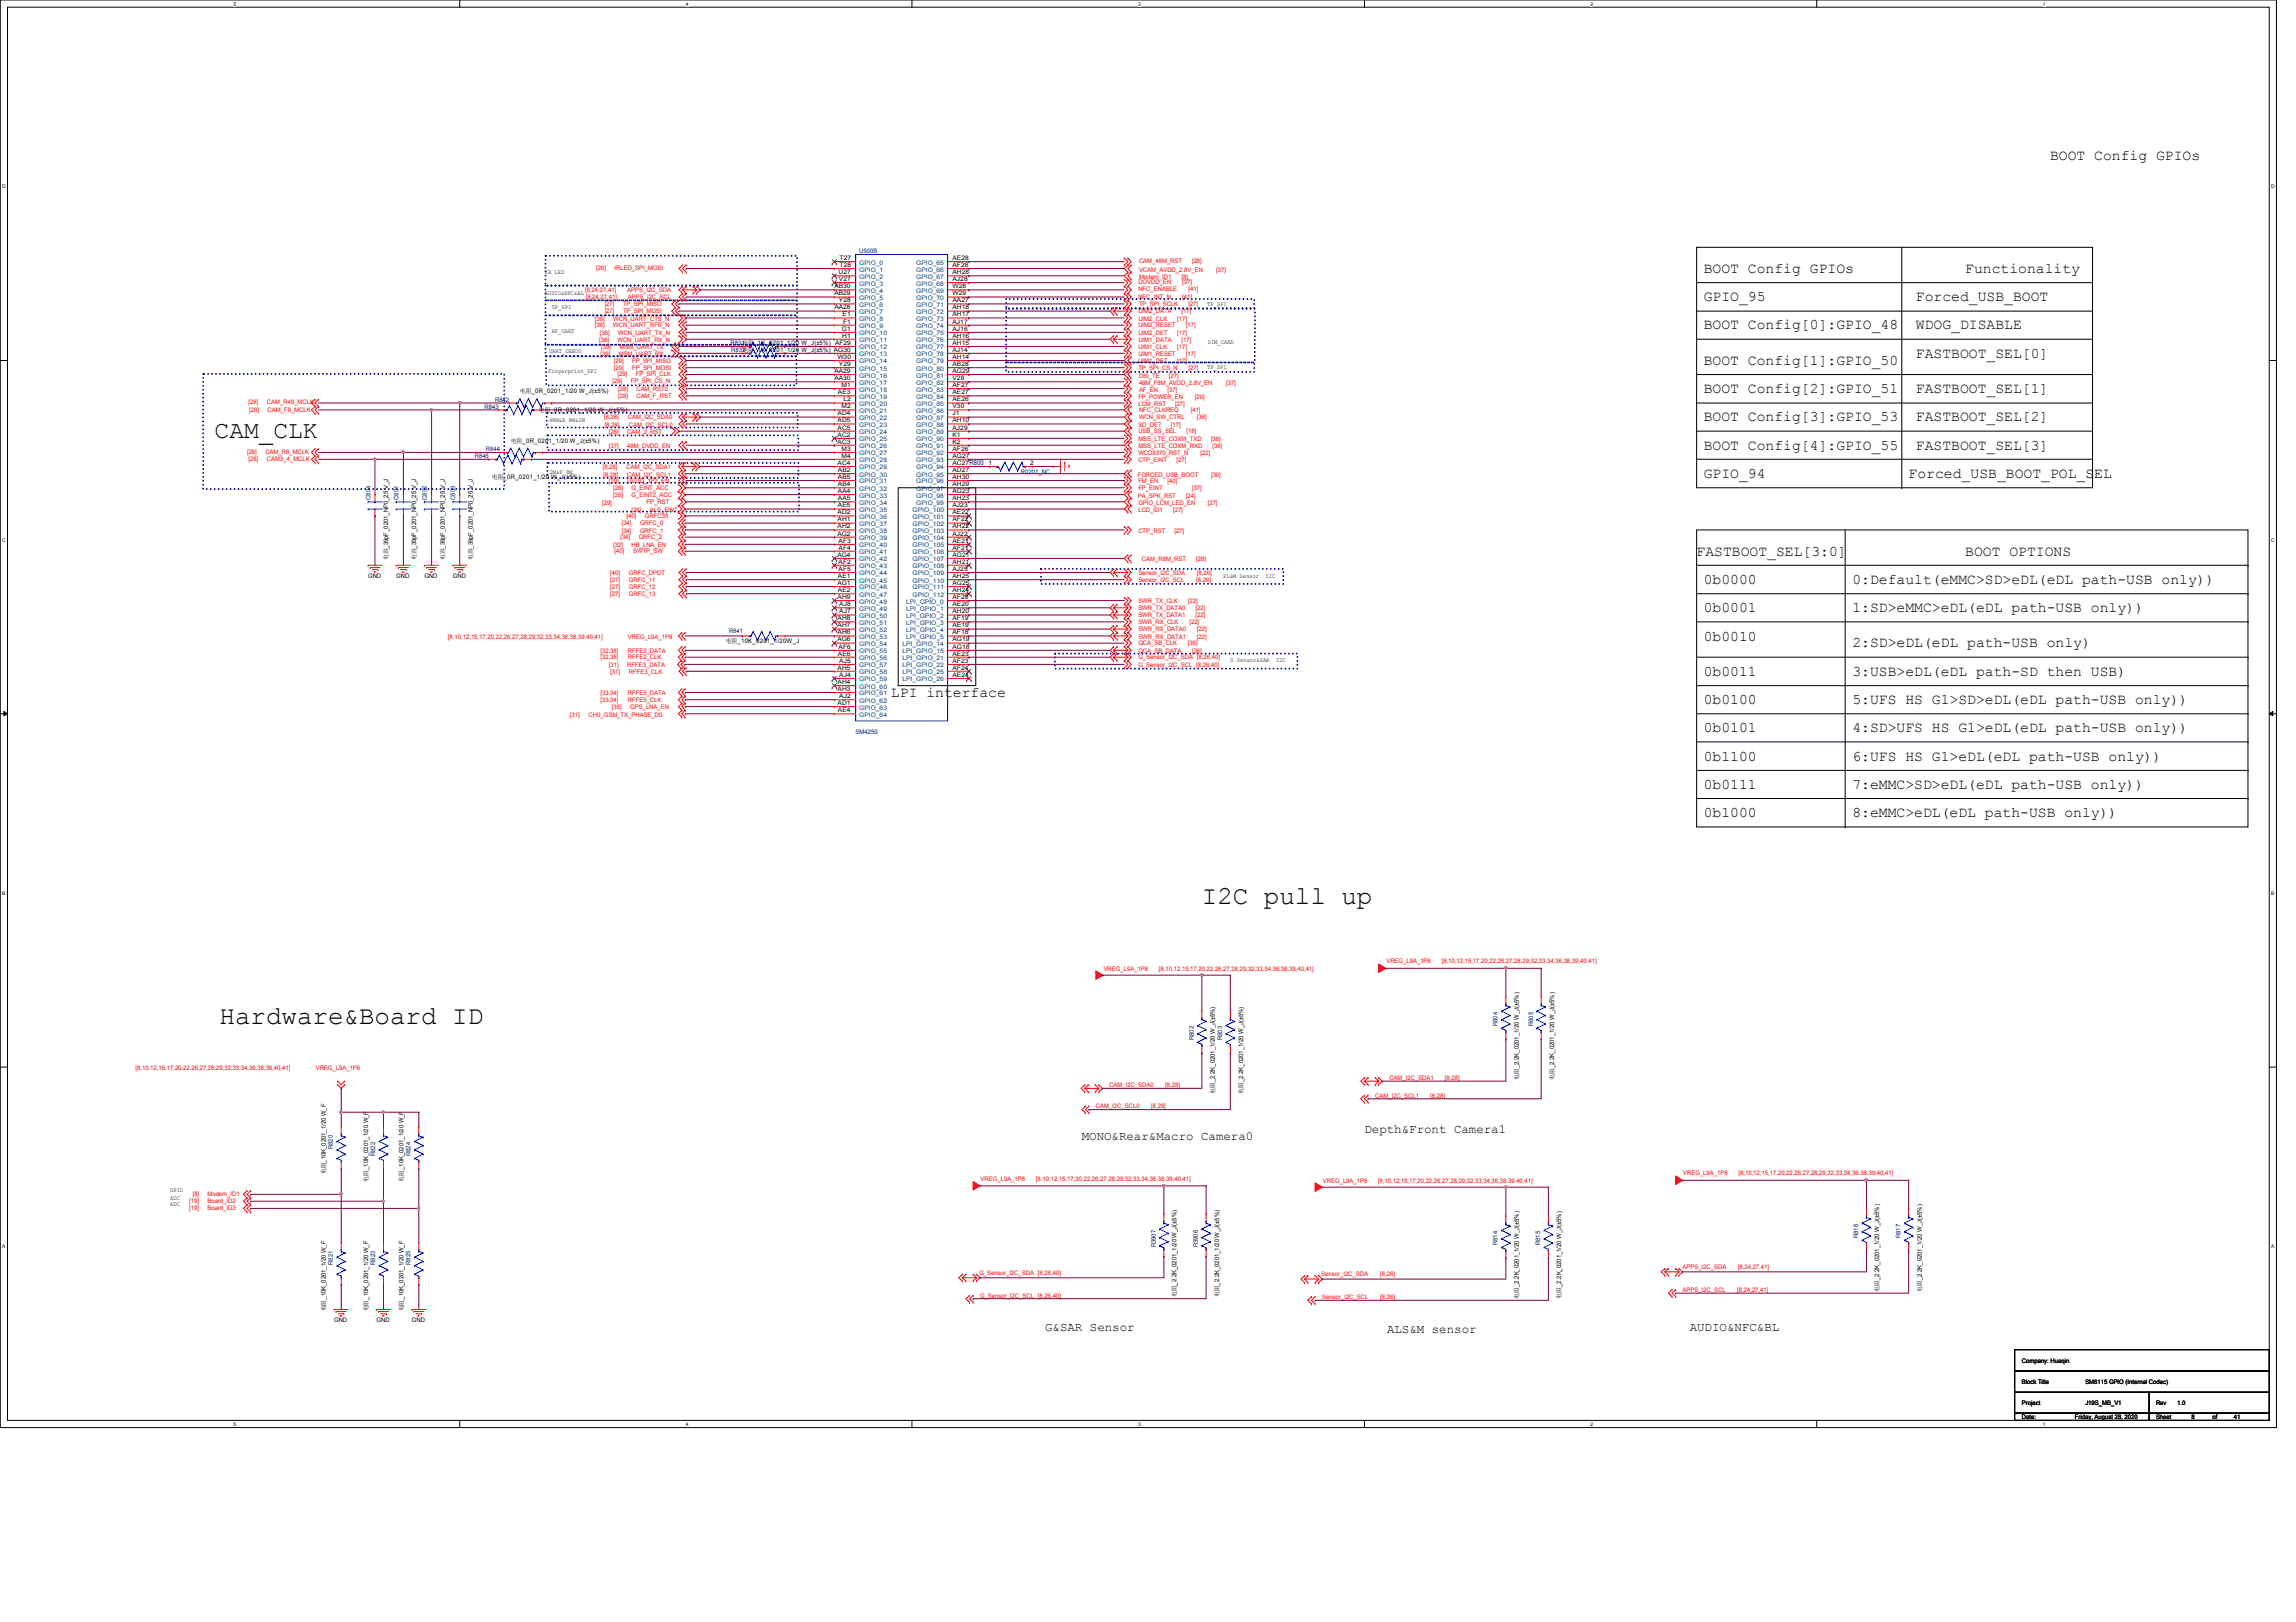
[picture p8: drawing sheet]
<svg xmlns="http://www.w3.org/2000/svg" width="297mm" height="210mm" viewBox="0 0 297 210" stroke-linecap="round" stroke-linejoin="round" font-family="sans-serif">
<defs><g id="words">
<g font-size="3.3">
<text x="155.5" y="117">I2C pull up</text>
<text x="28.4" y="132.5">Hardware&amp;Board ID</text>
</g>
<text font-size="3.2" x="27.8" y="56.6">CAM_CLK</text>
<g font-size="1.9">
<text x="265.2" y="20.7">BOOT Config GPIOs</text>
<text x="220.4" y="35.3">BOOT Config GPIOs</text>
<text x="254.2" y="35.3">Functionality</text>
<text x="220.4" y="39">GPIO_95</text>
<text x="247.9" y="39">Forced_USB_BOOT</text>
<text x="220.4" y="42.6">BOOT Config[0]:GPIO_48</text>
<text x="220.4" y="47.2">BOOT Config[1]:GPIO_50</text>
<text x="247.9" y="42.6">WDOG_DISABLE</text>
<text x="247.9" y="46.3">FASTBOOT_SEL[0]</text>
<text x="220.4" y="50.9">BOOT Config[2]:GPIO_51</text>
<text x="247.9" y="50.9">FASTBOOT_SEL[1]</text>
<text x="220.4" y="54.5">BOOT Config[3]:GPIO_53</text>
<text x="220.4" y="58.2">BOOT Config[4]:GPIO_55</text>
<text x="247.9" y="54.5">FASTBOOT_SEL[2]</text>
<text x="247.9" y="58.2">FASTBOOT_SEL[3]</text>
<text x="220.4" y="61.8">GPIO_94</text>
<text x="246.9" y="61.8">Forced_USB_BOOT_POL_SEL</text>
<text x="219.5" y="71.9">FASTBOOT_SEL[3:0]</text>
<text x="254.2" y="71.9">BOOT OPTIONS</text>
<text x="220.4" y="75.6">0b0000</text>
<text x="239.6" y="75.6">0:Default(eMMC&gt;SD&gt;eDL(eDL path-USB only))</text>
<text x="220.4" y="79.2">0b0001</text>
<text x="220.4" y="82.9">0b0010</text>
<text x="239.6" y="79.2">1:SD&gt;eMMC&gt;eDL(eDL path-USB only))</text>
<text x="239.6" y="83.8">2:SD&gt;eDL(eDL path-USB only)</text>
<text x="220.4" y="87.5">0b0011</text>
<text x="239.6" y="87.5">3:USB&gt;eDL(eDL path-SD then USB)</text>
<text x="115.3" y="90.2">LPI interface</text>
<text x="220.4" y="91.1">0b0100</text>
<text x="220.4" y="94.8">0b0101</text>
<text x="239.6" y="91.1">5:UFS HS G1&gt;SD&gt;eDL(eDL path-USB only))</text>
<text x="239.6" y="94.8">4:SD&gt;UFS HS G1&gt;eDL(eDL path-USB only))</text>
<text x="220.4" y="98.4">0b1100</text>
<text x="239.6" y="98.4">6:UFS HS G1&gt;eDL(eDL path-USB only))</text>
<text x="220.4" y="102.1">0b0111</text>
<text x="220.4" y="105.7">0b1000</text>
<text x="239.6" y="102.1">7:eMMC&gt;SD&gt;eDL(eDL path-USB only))</text>
<text x="239.6" y="105.7">8:eMMC&gt;eDL(eDL path-USB only))</text>
</g>
<g font-size="1.6">
<text x="140" y="147.6">MONO&amp;Rear&amp;Macro Camera0</text>
<text x="176.5" y="146.7">Depth&amp;Front Camera1</text>
<text x="135.2" y="172.3">G&amp;SAR Sensor</text>
<text x="179.4" y="172.5">ALS&amp;M sensor</text>
<text x="218.6" y="172.3">AUDIO&amp;NFC&amp;BL</text>
</g>
<g font-size=".8">
<text x="70.5" y="35.4">IR LED</text>
<text x="108.5" y="35.5">U27</text>
<text x="108.6" y="33.7">T27</text>
<text x="108.6" y="34.5">T28</text>
<text x="123.2" y="33.7">AE28</text>
<text x="123.2" y="34.5">AF28</text>
<text x="123.2" y="35.5">AH28</text>
<text x="70.5" y="38.2">AUDIO&amp;NFC&amp;BL</text>
<text x="71.4" y="40">TP_SPI</text>
<text x="107.9" y="37.3">AB30</text>
<text x="107.9" y="38.2">AB29</text>
<text x="107.9" y="40">AA28</text>
<text x="108.5" y="36.4">V27</text>
<text x="108.5" y="39.1">Y28</text>
<text x="109" y="40.9">E1</text>
<text x="109.1" y="41.9">F1</text>
<text x="123.2" y="36.4">AJ28</text>
<text x="123.2" y="37.3">W28</text>
<text x="123.2" y="38.2">W29</text>
<text x="123.2" y="39.1">AA27</text>
<text x="123.2" y="40">AH18</text>
<text x="123.2" y="40.9">AH17</text>
<text x="123.2" y="41.9">AJ17</text>
<text x="156.2" y="39.5">TP_SPI</text>
<text x="71" y="45.7">UART_DEBUG</text>
<text x="71.4" y="43.1">RF_UART</text>
<text x="96.1" y="45.6">电电_1K_0201_1/20 W_J(±5%) AG30</text>
<text x="108.3" y="46.4">W30</text>
<text x="108.5" y="47.4">Y29</text>
<text x="108.9" y="42.8">G1</text>
<text x="109" y="43.7">H1</text>
<text x="123.2" y="42.8">AJ16</text>
<text x="123.2" y="43.7">AH16</text>
<text x="123.2" y="44.6">AH15</text>
<text x="123.2" y="45.5">AJ14</text>
<text x="123.2" y="46.4">AH14</text>
<text x="123.2" y="47.4">AB28</text>
<text x="156.2" y="47.8">TP_SPI</text>
<text x="156.2" y="44.5">SIM_CARD</text>
<text x="67.3" y="50.9">电电_0R_0201_1/20 W_J(±5%)</text>
<text x="69.7" y="53.3">电电_0R_0201_1/20 W_J(±5%)</text>
<text x="70.9" y="48.3">Fingerprint_SPI</text>
<text x="107.9" y="48.3">AA29</text>
<text x="107.9" y="49.2">AA30</text>
<text x="108.4" y="53.8">AD4</text>
<text x="108.4" y="51">AE3</text>
<text x="108.9" y="50.1">M1</text>
<text x="108.9" y="52.8">M2</text>
<text x="109.1" y="51.9">L2</text>
<text x="123.2" y="48.3">AG29</text>
<text x="123.2" y="49.2">V28</text>
<text x="123.2" y="50.1">AF27</text>
<text x="123.2" y="51">AE27</text>
<text x="123.2" y="51.9">AE26</text>
<text x="123.2" y="52.8">V30</text>
<text x="123.2" y="53.8">J1</text>
<text x="66.1" y="57.3">电电_0R_0201_1/20 W_J(±5%)</text>
<text x="71" y="54.7">48M&amp;R 8M&amp;2M</text>
<text x="108.4" y="54.7">AD5</text>
<text x="108.4" y="55.6">AC5</text>
<text x="108.4" y="56.5">AC2</text>
<text x="108.4" y="57.4">AC3</text>
<text x="108.9" y="58.3">M3</text>
<text x="108.9" y="59.2">M4</text>
<text x="123.2" y="54.7">AH10</text>
<text x="123.2" y="55.6">AJ29</text>
<text x="123.2" y="56.5">K1</text>
<text x="123.2" y="57.4">K2</text>
<text x="123.2" y="58.3">AF26</text>
<text x="123.2" y="59.2">AG27</text>
<text x="63.6" y="61.9">电电_0R_0201_1/20 W_J(±5%)</text>
<text x="71.1" y="61.3">2M&amp;F 8M</text>
<text x="108.4" y="60.2">AC4</text>
<text x="108.4" y="61.1">AB2</text>
<text x="108.4" y="62">AB5</text>
<text x="108.4" y="62.9">AB4</text>
<text x="108.4" y="63.8">AA4</text>
<text x="108.4" y="64.7">AA5</text>
<text x="108.4" y="65.7">AE5</text>
<text x="123.2" y="60.2">AC27R800</text>
<text x="123.2" y="61.1">AD27</text>
<text x="123.2" y="62">AH30</text>
<text x="123.2" y="62.9">AH29</text>
<text x="123.2" y="63.8">AG23</text>
<text x="123.2" y="64.7">AH23</text>
<text x="123.2" y="65.7">AJ23</text>
<text x="127.9" y="60.2">1</text>
<text x="133.3" y="60.2">2</text>
<text x="108.3" y="69.3">AG2</text>
<text x="108.4" y="66.5">AD2</text>
<text x="108.4" y="67.5">AH1</text>
<text x="108.4" y="68.4">AH2</text>
<text x="108.5" y="70.2">AF3</text>
<text x="108.5" y="71.1">AF4</text>
<text x="123.2" y="66.5">AE22</text>
<text x="123.2" y="67.5">AF22</text>
<text x="123.2" y="68.4">AH22</text>
<text x="123.2" y="69.3">AJ22</text>
<text x="123.2" y="70.2">AE21</text>
<text x="123.2" y="71.1">AF21</text>
<text x="47.6" y="74.8">GND</text>
<text x="50.2" y="72.5" transform="rotate(-90 50.2 72.5)">电电_39pF_0201_NP0_25 V_J</text>
<text x="51.3" y="74.8">GND</text>
<text x="53.8" y="72.5" transform="rotate(-90 53.8 72.5)">电电_39pF_0201_NP0_25 V_J</text>
<text x="54.9" y="74.8">GND</text>
<text x="57.5" y="72.5" transform="rotate(-90 57.5 72.5)">电电_39pF_0201_NP0_25 V_J</text>
<text x="58.6" y="74.8">GND</text>
<text x="61.2" y="72.5" transform="rotate(-90 61.2 72.5)">电电_39pF_0201_NP0_25 V_J</text>
<text x="108.3" y="72.1">AG4</text>
<text x="108.3" y="75.7">AG1</text>
<text x="108.4" y="77.5">AH9</text>
<text x="108.4" y="74.8">AE1</text>
<text x="108.4" y="76.6">AE2</text>
<text x="108.5" y="72.9">AF2</text>
<text x="108.5" y="73.9">AF5</text>
<text x="123.2" y="72.1">AG21</text>
<text x="123.2" y="72.9">AH21</text>
<text x="123.2" y="73.9">AJ25</text>
<text x="123.2" y="74.8">AH25</text>
<text x="123.2" y="75.7">AG25</text>
<text x="123.2" y="76.6">AH24</text>
<text x="123.2" y="77.5">AF20</text>
<text x="158.2" y="74.8">PL&amp;M Sensor</text>
<text x="163.7" y="74.8">I2C</text>
<text x="93.9" y="83.3">电电_10K_0201_1/20W_J</text>
<text x="108.3" y="83">AG6</text>
<text x="108.4" y="80.3">AH8</text>
<text x="108.4" y="81.2">AH7</text>
<text x="108.4" y="82.1">AH6</text>
<text x="108.5" y="83.9">AF6</text>
<text x="108.6" y="78.4">AJ8</text>
<text x="108.6" y="79.4">AJ7</text>
<text x="123.2" y="78.4">AE20</text>
<text x="123.2" y="79.4">AH20</text>
<text x="123.2" y="80.3">AF19</text>
<text x="123.2" y="81.2">AE19</text>
<text x="123.2" y="82.1">AF18</text>
<text x="123.2" y="83">AG19</text>
<text x="123.2" y="83.9">AG18</text>
<text x="108.4" y="86.7">AH5</text>
<text x="108.4" y="88.5">AH4</text>
<text x="108.4" y="89.4">AH3</text>
<text x="108.4" y="84.8">AE6</text>
<text x="108.6" y="85.8">AJ5</text>
<text x="108.6" y="87.6">AJ4</text>
<text x="123.2" y="84.8">AE23</text>
<text x="123.2" y="85.8">AF23</text>
<text x="123.2" y="86.7">AF24</text>
<text x="123.2" y="87.6">AE24</text>
<text x="159.2" y="85.7">G Sensor&amp;SAR</text>
<text x="165.1" y="85.7">I2C</text>
<text x="108.4" y="91.2">AD1</text>
<text x="108.4" y="92.2">AE4</text>
<text x="108.6" y="90.3">AJ2</text>
<text x="157.2" y="141.6" transform="rotate(-90 157.2 141.6)">电电_2.2K_0201_1/20 W_J(±5%)</text>
<text x="160.8" y="141.6" transform="rotate(-90 160.8 141.6)">电电_2.2K_0201_1/20 W_J(±5%)</text>
<text x="196.5" y="139.7" transform="rotate(-90 196.5 139.7)">电电_2.2K_0201_1/20 W_J(±5%)</text>
<text x="201.1" y="139.7" transform="rotate(-90 201.1 139.7)">电电_2.2K_0201_1/20 W_J(±5%)</text>
<text x="22" y="155.2">ADC</text>
<text x="22" y="154.3">GPIO</text>
<text x="42.2" y="152" transform="rotate(-90 42.2 152)">电电_10K_0201_1/20 W_F</text>
<text x="47.6" y="152.9" transform="rotate(-90 47.6 152.9)">电电_10K_0201_1/20 W_F</text>
<text x="52.2" y="152.9" transform="rotate(-90 52.2 152.9)">电电_10K_0201_1/20 W_F</text>
<text x="22" y="156.1">ADC</text>
<text x="152.2" y="167.9" transform="rotate(-90 152.2 167.9)">电电_2.2K_0201_1/20 W_J(±5%)</text>
<text x="157.7" y="167.9" transform="rotate(-90 157.7 167.9)">电电_2.2K_0201_1/20 W_J(±5%)</text>
<text x="243.1" y="167.2" transform="rotate(-90 243.1 167.2)">电电_2.2K_0201_1/20 W_J(±5%)</text>
<text x="248.6" y="167.2" transform="rotate(-90 248.6 167.2)">电电_2.2K_0201_1/20 W_J(±5%)</text>
<text x="42.2" y="169.7" transform="rotate(-90 42.2 169.7)">电电_10K_0201_1/20 W_F</text>
<text x="43.2" y="171.1">GND</text>
<text x="47.6" y="169.7" transform="rotate(-90 47.6 169.7)">电电_10K_0201_1/20 W_F</text>
<text x="48.7" y="171.1">GND</text>
<text x="52.2" y="169.7" transform="rotate(-90 52.2 169.7)">电电_10K_0201_1/20 W_F</text>
<text x="53.3" y="171.1">GND</text>
<text x="196.5" y="168.1" transform="rotate(-90 196.5 168.1)">电电_2.2K_0201_1/20 W_J(±5%)</text>
<text x="202" y="168.1" transform="rotate(-90 202 168.1)">电电_2.2K_0201_1/20 W_J(±5%)</text>
<text x="261.6" y="179.1">Block Title</text>
<text x="261.6" y="176.4">Company: Huaqin</text>
<text x="269.8" y="179.1">SM6115 GPIO (Internal Codec)</text>
<text x="261.6" y="181.8">Project</text>
<text x="261.6" y="183.6">Date:</text>
<text x="268.4" y="183.6">Friday, August 28, 2020</text>
<text x="269.8" y="181.8">J19S_MB_V1</text>
<text x="278.9" y="181.8">Rev</text>
<text x="278.9" y="183.6">Sheet</text>
<text x="281.7" y="181.8">1.0</text>
<text x="283.5" y="183.6">8</text>
<text x="286.3" y="183.6">of</text>
<text x="289" y="183.6">41</text>
</g>
<g font-size=".8" fill="#f00">
<text x="77.1" y="35">[26]</text>
<text x="79.5" y="35">IRLED_SPI_MOSI</text>
<text x="147.4" y="35.2">VCAM_AVDD_2.8V_EN</text>
<text x="147.4" y="34.1">CAM_48M_RST</text>
<text x="154.2" y="34.1">[28]</text>
<text x="157.3" y="35.2">[37]</text>
<text x="75.7" y="37.8">[8,24,27,41]</text>
<text x="75.8" y="38.7">[8,24,27,41]</text>
<text x="77" y="41.5">[36]</text>
<text x="78.2" y="39.6">[27]</text>
<text x="78.2" y="40.6">[27]</text>
<text x="79.3" y="41.5">WCN_UART_CTS_N</text>
<text x="80.6" y="39.6">TP_SPI_MISO</text>
<text x="80.6" y="40.6">TP_SPI_MOSI</text>
<text x="81.1" y="37.8">APPS_I2C_SDA</text>
<text x="81.2" y="38.7">APPS_I2C_SCL</text>
<text x="147.3" y="36.8">DOVDD_EN</text>
<text x="147.3" y="40.6">UIM2_DATA</text>
<text x="147.3" y="41.5">UIM2_CLK</text>
<text x="147.3" y="37.7">NFC_ENABLE</text>
<text x="147.3" y="38.7">NFC_INT_N</text>
<text x="147.4" y="39.6">TP_SPI_SCLK</text>
<text x="147.4" y="36.1">Modem_ID1</text>
<text x="152.3" y="41.5">[17]</text>
<text x="152.9" y="36.1">[8]</text>
<text x="152.9" y="40.6">[17]</text>
<text x="152.9" y="36.8">[37]</text>
<text x="152.9" y="38.7">[41]</text>
<text x="153.8" y="37.7">[41]</text>
<text x="153.8" y="39.6">[27]</text>
<text x="77" y="42.4">[36]</text>
<text x="77.5" y="44.2">[36]</text>
<text x="77.6" y="43.3">[36]</text>
<text x="77.7" y="46.1">[39]</text>
<text x="77.8" y="45.2">[39]</text>
<text x="79.3" y="42.4">WCN_UART_RFR_N</text>
<text x="79.4" y="46.9">[29]</text>
<text x="79.4" y="47.9">[29]</text>
<text x="79.9" y="44.2">WCN_UART_RX_N</text>
<text x="80" y="43.3">WCN_UART_TX_N</text>
<text x="80" y="46.1">MSM_UART_RX</text>
<text x="80.2" y="45.2">MSM_UART_TX</text>
<text x="81.8" y="46.9">FP_SPI_MISO</text>
<text x="81.8" y="47.9">FP_SPI_MOSI</text>
<text x="147.3" y="47.9">TP_SPI_CS_N</text>
<text x="147.3" y="45.1">UIM1_CLK</text>
<text x="147.3" y="46.1">UIM1_RESET</text>
<text x="147.3" y="46.9">UIM1_DET</text>
<text x="147.3" y="44.2">UIM1_DATA</text>
<text x="147.3" y="42.4">UIM2_RESET</text>
<text x="147.3" y="43.3">UIM2_DET</text>
<text x="152.3" y="45.1">[17]</text>
<text x="152.3" y="46.9">[17]</text>
<text x="152.3" y="43.3">[17]</text>
<text x="152.9" y="44.2">[17]</text>
<text x="153.4" y="46.1">[17]</text>
<text x="153.4" y="42.4">[17]</text>
<text x="153.8" y="47.9">[27]</text>
<text x="32.2" y="52.2">[28]</text>
<text x="32.3" y="53.3">[28]</text>
<text x="34.5" y="52.2">CAM_R48_MCLK</text>
<text x="34.6" y="53.3">CAM_F8_MCLK</text>
<text x="79.2" y="49.6">[29]</text>
<text x="79.9" y="48.7">[29]</text>
<text x="80" y="50.6">[28]</text>
<text x="80" y="51.5">[28]</text>
<text x="81.6" y="49.6">FP_SPI_CS_N</text>
<text x="82.3" y="48.7">FP_SPI_CLK</text>
<text x="82.3" y="50.6">CAM_RST0</text>
<text x="82.3" y="51.5">CAM_F_RST</text>
<text x="147.3" y="52.5">LCM_RST</text>
<text x="147.3" y="51.6">FP_POWER_EN</text>
<text x="147.4" y="50.7">AF_EN</text>
<text x="147.4" y="53.3">NFC_CLKREQ</text>
<text x="147.4" y="49.8">48M_F8M_AVDD_2.8V_EN</text>
<text x="147.4" y="48.9">DSI_TE</text>
<text x="151" y="50.7">[37]</text>
<text x="151.2" y="48.9">[27]</text>
<text x="152" y="52.5">[27]</text>
<text x="154" y="53.3">[41]</text>
<text x="154.6" y="51.6">[29]</text>
<text x="158.6" y="49.8">[37]</text>
<text x="32" y="58.8">[28]</text>
<text x="32.2" y="59.6">[28]</text>
<text x="34.3" y="58.8">CAM_R8_MCLK</text>
<text x="34.5" y="59.6">CAM3_4_MCLK</text>
<text x="78.1" y="54.2">[8,28]</text>
<text x="78.2" y="55.2">[8,28]</text>
<text x="78.8" y="57.9">[37]</text>
<text x="78.8" y="56.2">[28]</text>
<text x="81.1" y="57.9">48M_DVDD_EN</text>
<text x="81.1" y="56.2">CAM_2_RST</text>
<text x="81.2" y="54.2">CAM_I2C_SDA0</text>
<text x="81.4" y="55.2">CAM_I2C_SCL0</text>
<text x="147.3" y="56.1">USB_SS_SEL</text>
<text x="147.3" y="59.8">CTP_EINT</text>
<text x="147.3" y="57">MSS_LTE_COXM_TXD</text>
<text x="147.3" y="57.9">MSS_LTE_COXM_RXD</text>
<text x="147.3" y="58.9">WCD9370_RST_N</text>
<text x="147.3" y="55.2">SD_DET</text>
<text x="147.4" y="54.3">WCN_SW_CTRL</text>
<text x="151.5" y="55.2">[17]</text>
<text x="152.2" y="59.8">[27]</text>
<text x="153.5" y="56.1">[18]</text>
<text x="154.9" y="54.3">[36]</text>
<text x="155.3" y="58.9">[22]</text>
<text x="156.7" y="57">[36]</text>
<text x="156.9" y="57.9">[36]</text>
<text x="77.9" y="65.3">[29]</text>
<text x="78" y="60.7">[8,28]</text>
<text x="78.1" y="61.7">[8,28]</text>
<text x="78.8" y="62.5">[29]</text>
<text x="79.3" y="64.3">[26]</text>
<text x="79.3" y="63.4">[26]</text>
<text x="81.1" y="60.7">CAM_I2C_SDA1</text>
<text x="81.1" y="61.7">CAM_I2C_SCL1</text>
<text x="81.1" y="62.5">DVDD_1P2_EN</text>
<text x="81.7" y="64.3">G_EINT2_ACC</text>
<text x="81.7" y="63.4">G_EINT_ACC</text>
<text x="83.6" y="65.2">FP_RST</text>
<text x="147.2" y="64.4">PA_SPK_RST</text>
<text x="147.2" y="61.7">FORCED_USB_BOOT</text>
<text x="147.3" y="63.4">FP_EINT</text>
<text x="147.3" y="62.5">FM_EN</text>
<text x="147.3" y="65.3">GPIO_LCM_LED_EN</text>
<text x="151" y="62.5">[40]</text>
<text x="153.4" y="64.4">[24]</text>
<text x="154.2" y="63.4">[37]</text>
<text x="156.2" y="65.3">[27]</text>
<text x="156.7" y="61.7">[39]</text>
<text x="79.3" y="70.7">[32]</text>
<text x="79.5" y="71.6">[40]</text>
<text x="80.3" y="69.8">[34]</text>
<text x="80.4" y="68">[34]</text>
<text x="80.4" y="68.9">[34]</text>
<text x="81.1" y="67.1">[40]</text>
<text x="81.7" y="70.7">HB_LNA_EN</text>
<text x="81.7" y="66.3">[26]</text>
<text x="81.9" y="71.6">SWTP_SW</text>
<text x="82.6" y="69.8">GRFC_2</text>
<text x="82.8" y="68">GRFC_0</text>
<text x="82.8" y="68.9">GRFC_1</text>
<text x="83.4" y="67.1">GRFC35</text>
<text x="84.1" y="66.3">ALS_EINT</text>
<text x="147.3" y="66.3">LCD_ID1</text>
<text x="147.3" y="69">CTP_RST</text>
<text x="151.8" y="66.3">[27]</text>
<text x="151.9" y="69">[27]</text>
<text x="78.9" y="74.4">[40]</text>
<text x="78.9" y="75.3">[27]</text>
<text x="78.9" y="76.2">[27]</text>
<text x="78.9" y="77.1">[27]</text>
<text x="81.4" y="74.4">GRFC_DPDT</text>
<text x="81.4" y="75.3">GRFC_11</text>
<text x="81.4" y="76.2">GRFC_12</text>
<text x="81.4" y="77.1">GRFC_13</text>
<text x="147.3" y="74.4">Sensor_I2C_SDA</text>
<text x="147.3" y="75.3">Sensor_I2C_SCL</text>
<text x="147.7" y="72.6">CAM_R8M_RST</text>
<text x="154.8" y="75.3">[8,26]</text>
<text x="154.8" y="72.6">[28]</text>
<text x="154.9" y="74.4">[8,26]</text>
<text x="58" y="82.6">[8,10,12,15,17,20,22,26,27,28,29,32,33,34,36,38,39,40,41]</text>
<text x="81.2" y="82.6">VREG_L9A_1P8</text>
<text x="147.3" y="78.1">SWR_TX_CLK</text>
<text x="147.3" y="79">SWR_TX_DATA0</text>
<text x="147.3" y="79.9">SWR_TX_DATA1</text>
<text x="147.3" y="80.8">SWR_RX_CLK</text>
<text x="147.3" y="81.7">SWR_RX_DATA0</text>
<text x="147.3" y="82.6">SWR_RX_DATA1</text>
<text x="147.3" y="83.5">QCA_SB_CLK</text>
<text x="153.7" y="83.5">[36]</text>
<text x="153.7" y="78.1">[22]</text>
<text x="153.9" y="80.8">[22]</text>
<text x="154.7" y="79">[22]</text>
<text x="154.7" y="79.9">[22]</text>
<text x="154.9" y="81.7">[22]</text>
<text x="154.9" y="82.6">[22]</text>
<text x="77.7" y="84.5">[32,38]</text>
<text x="77.7" y="85.3">[32,38]</text>
<text x="77.7" y="89.9">[33,34]</text>
<text x="78.8" y="86.3">[31]</text>
<text x="78.9" y="87.2">[31]</text>
<text x="81.1" y="86.3">RFFE3_DATA</text>
<text x="81.2" y="84.5">RFFE2_DATA</text>
<text x="81.2" y="85.3">RFFE2_CLK</text>
<text x="81.2" y="89.9">RFFE5_DATA</text>
<text x="81.4" y="87.2">RFFE3_CLK</text>
<text x="147.3" y="86.3">G_Sensor_I2C_SCL [8,26,40]</text>
<text x="147.3" y="85.3">G_Sensor_I2C_SDA [8,26,40]</text>
<text x="147.3" y="84.5">QCA_SB_DATA</text>
<text x="154.2" y="84.5">[36]</text>
<text x="73.7" y="92.8">[31]</text>
<text x="76.2" y="92.8">CH0_GSM_TX_PHASE_D0</text>
<text x="77.7" y="90.8">[33,34]</text>
<text x="79.2" y="91.8">[35]</text>
<text x="81.2" y="90.8">RFFE5_CLK</text>
<text x="81.5" y="91.8">GPS_LNA_EN</text>
<text x="142.8" y="125.6">VREG_L9A_1P8</text>
<text x="149.9" y="125.6">[8,10,12,15,17,20,22,26,27,28,29,32,33,34,36,38,39,40,41]</text>
<text x="179.4" y="124.7">VREG_L9A_1P8</text>
<text x="186.5" y="124.7">[8,10,12,15,17,20,22,26,27,28,29,32,33,34,36,38,39,40,41]</text>
<text x="17.5" y="138.5">[8,10,12,15,17,20,22,26,27,28,29,32,33,34,36,38,39,40,41]</text>
<text x="40.8" y="138.5">VREG_L9A_1P8</text>
<text x="141.8" y="143.4">CAM_I2C_SCL0</text>
<text x="143.5" y="140.7">CAM_I2C_SDA0</text>
<text x="148.9" y="143.4">[8,28]</text>
<text x="150.7" y="140.7">[8,28]</text>
<text x="177.9" y="142.1">CAM_I2C_SCL1</text>
<text x="179.7" y="139.8">CAM_I2C_SDA1</text>
<text x="185" y="142.1">[8,28]</text>
<text x="186.9" y="139.8">[8,28]</text>
<text x="24.5" y="155.7">[19]</text>
<text x="24.9" y="154.8">[8]</text>
<text x="26.8" y="154.8">Modem_ID1</text>
<text x="26.8" y="155.7">Board_ID2</text>
<text x="126.9" y="152.8">VREG_L9A_1P8</text>
<text x="134" y="152.8">[8,10,12,15,17,20,22,26,27,28,29,32,33,34,36,38,39,40,41]</text>
<text x="171.2" y="153">VREG_L9A_1P8</text>
<text x="178.3" y="153">[8,10,12,15,17,20,22,26,27,28,29,32,33,34,36,38,39,40,41]</text>
<text x="217.8" y="152.1">VREG_L9A_1P8</text>
<text x="224.9" y="152.1">[8,10,12,15,17,20,22,26,27,28,29,32,33,34,36,38,39,40,41]</text>
<text x="24.5" y="156.6">[19]</text>
<text x="26.8" y="156.6">Board_ID3</text>
<text x="126.7" y="165">G_Sensor_I2C_SDA [8,26,40]</text>
<text x="126.8" y="167.9">G_Sensor_I2C_SCL [8,26,40]</text>
<text x="170.9" y="165.2">Sensor_I2C_SDA</text>
<text x="178.6" y="165.2">[8,26]</text>
<text x="217.7" y="167.2">APPS_I2C_SCL</text>
<text x="217.7" y="164.3">APPS_I2C_SDA</text>
<text x="224.7" y="167.2">[8,24,27,41]</text>
<text x="224.8" y="164.3">[8,24,27,41]</text>
<text x="171.1" y="168.1">Sensor_I2C_SCL</text>
<text x="178.6" y="168.1">[8,26]</text>
</g>
<g font-size=".8" fill="#000080">
<text x="111.2" y="32.8">U500B</text>
<text x="94.5" y="44.7">R831电电_1K_0201_1/20 W_J(±5%) AF29</text>
<text x="94.6" y="45.6">R832</text>
<text x="62.7" y="52.9">R843</text>
<text x="64" y="52">R842</text>
<text x="61.4" y="59.3">R845</text>
<text x="62.9" y="58.4">R844</text>
<text x="47.9" y="64.7" transform="rotate(-90 47.9 64.7)">C804</text>
<text x="51.6" y="64.7" transform="rotate(-90 51.6 64.7)">C801</text>
<text x="55.2" y="64.7" transform="rotate(-90 55.2 64.7)">C802</text>
<text x="58.9" y="64.7" transform="rotate(-90 58.9 64.7)">C803</text>
<text x="132.1" y="61.3">R0201_NC</text>
<text x="94.3" y="82">R841</text>
<text x="110.7" y="95">SM4250</text>
<text x="154.4" y="134.6" transform="rotate(-90 154.4 134.6)">R802</text>
<text x="158.1" y="134.6" transform="rotate(-90 158.1 134.6)">R803</text>
<text x="193.8" y="132.8" transform="rotate(-90 193.8 132.8)">R804</text>
<text x="198.3" y="132.8" transform="rotate(-90 198.3 132.8)">R805</text>
<text x="43" y="148.7" transform="rotate(-90 43 148.7)">R820</text>
<text x="48.6" y="149.6" transform="rotate(-90 48.6 149.6)">R822</text>
<text x="53.1" y="149.6" transform="rotate(-90 53.1 149.6)">R824</text>
<text x="149.5" y="161.4" transform="rotate(-90 149.5 161.4)">R3907</text>
<text x="155" y="161.4" transform="rotate(-90 155 161.4)">R3906</text>
<text x="193.8" y="161.1" transform="rotate(-90 193.8 161.1)">R814</text>
<text x="199.3" y="161.1" transform="rotate(-90 199.3 161.1)">R815</text>
<text x="240.4" y="160.2" transform="rotate(-90 240.4 160.2)">R816</text>
<text x="245.9" y="160.2" transform="rotate(-90 245.9 160.2)">R817</text>
<text x="43" y="163.7" transform="rotate(-90 43 163.7)">R821</text>
<text x="48.6" y="163.7" transform="rotate(-90 48.6 163.7)">R823</text>
<text x="53.1" y="163.7" transform="rotate(-90 53.1 163.7)">R825</text>
</g>
<g font-size=".8" fill="#004080">
<text x="111.2" y="34.2">GPIO_0</text>
<text x="111.2" y="35.1">GPIO_1</text>
<text x="118.5" y="34.2">GPIO_65</text>
<text x="118.5" y="35.1">GPIO_66</text>
<text x="111.2" y="36.1">GPIO_2</text>
<text x="111.2" y="37">GPIO_3</text>
<text x="111.2" y="37.9">GPIO_4</text>
<text x="111.2" y="38.8">GPIO_5</text>
<text x="111.2" y="39.7">GPIO_6</text>
<text x="111.2" y="40.6">GPIO_7</text>
<text x="111.2" y="41.5">GPIO_8</text>
<text x="118.5" y="36.1">GPIO_67</text>
<text x="118.5" y="37">GPIO_68</text>
<text x="118.5" y="37.9">GPIO_69</text>
<text x="118.5" y="38.8">GPIO_70</text>
<text x="118.5" y="39.7">GPIO_71</text>
<text x="118.5" y="40.6">GPIO_72</text>
<text x="118.5" y="41.5">GPIO_73</text>
<text x="111.2" y="42.5">GPIO_9</text>
<text x="111.2" y="43.4">GPIO_10</text>
<text x="111.2" y="44.3">GPIO_11</text>
<text x="111.2" y="45.2">GPIO_12</text>
<text x="111.2" y="46.1">GPIO_13</text>
<text x="111.2" y="47">GPIO_14</text>
<text x="111.2" y="48">GPIO_15</text>
<text x="118.5" y="42.5">GPIO_74</text>
<text x="118.5" y="43.4">GPIO_75</text>
<text x="118.5" y="44.3">GPIO_76</text>
<text x="118.5" y="45.2">GPIO_77</text>
<text x="118.5" y="46.1">GPIO_78</text>
<text x="118.5" y="47">GPIO_79</text>
<text x="118.5" y="48">GPIO_80</text>
<text x="111.2" y="48.9">GPIO_16</text>
<text x="111.2" y="49.8">GPIO_17</text>
<text x="111.2" y="50.7">GPIO_18</text>
<text x="111.2" y="51.6">GPIO_19</text>
<text x="111.2" y="52.5">GPIO_20</text>
<text x="111.2" y="53.4">GPIO_21</text>
<text x="118.5" y="48.9">GPIO_81</text>
<text x="118.5" y="49.8">GPIO_82</text>
<text x="118.5" y="50.7">GPIO_83</text>
<text x="118.5" y="51.6">GPIO_84</text>
<text x="118.5" y="52.5">GPIO_85</text>
<text x="118.5" y="53.4">GPIO_86</text>
<text x="111.2" y="54.4">GPIO_22</text>
<text x="111.2" y="55.2">GPIO_23</text>
<text x="111.2" y="56.2">GPIO_24</text>
<text x="111.2" y="57.1">GPIO_25</text>
<text x="111.2" y="58">GPIO_26</text>
<text x="111.2" y="58.9">GPIO_27</text>
<text x="111.2" y="59.8">GPIO_28</text>
<text x="118.5" y="54.4">GPIO_87</text>
<text x="118.5" y="55.2">GPIO_88</text>
<text x="118.5" y="56.2">GPIO_89</text>
<text x="118.5" y="57.1">GPIO_90</text>
<text x="118.5" y="58">GPIO_91</text>
<text x="118.5" y="58.9">GPIO_92</text>
<text x="118.5" y="59.8">GPIO_93</text>
<text x="111.2" y="60.7">GPIO_29</text>
<text x="111.2" y="61.7">GPIO_30</text>
<text x="111.2" y="62.6">GPIO_31</text>
<text x="111.2" y="63.5">GPIO_32</text>
<text x="111.2" y="64.4">GPIO_33</text>
<text x="111.2" y="65.3">GPIO_34</text>
<text x="118.5" y="60.7">GPIO_94</text>
<text x="118.5" y="61.7">GPIO_95</text>
<text x="118.5" y="62.6">GPIO_96</text>
<text x="118.5" y="63.5">GPIO_97</text>
<text x="118.5" y="64.4">GPIO_98</text>
<text x="118.5" y="65.3">GPIO_99</text>
<text x="111.2" y="66.3">GPIO_35</text>
<text x="111.2" y="67.1">GPIO_36</text>
<text x="111.2" y="68.1">GPIO_37</text>
<text x="111.2" y="69">GPIO_38</text>
<text x="111.2" y="69.9">GPIO_39</text>
<text x="111.2" y="70.8">GPIO_40</text>
<text x="111.2" y="71.7">GPIO_41</text>
<text x="118.1" y="66.3">GPIO_100</text>
<text x="118.1" y="67.1">GPIO_101</text>
<text x="118.1" y="68.1">GPIO_102</text>
<text x="118.1" y="69">GPIO_103</text>
<text x="118.1" y="69.9">GPIO_104</text>
<text x="118.1" y="70.8">GPIO_105</text>
<text x="118.1" y="71.7">GPIO_106</text>
<text x="111.2" y="72.6">GPIO_42</text>
<text x="111.2" y="73.5">GPIO_43</text>
<text x="111.2" y="74.5">GPIO_44</text>
<text x="111.2" y="75.4">GPIO_45</text>
<text x="111.2" y="76.3">GPIO_46</text>
<text x="111.2" y="77.2">GPIO_47</text>
<text x="118.1" y="72.6">GPIO_107</text>
<text x="118.1" y="73.5">GPIO_108</text>
<text x="118.1" y="74.5">GPIO_109</text>
<text x="118.1" y="75.4">GPIO_110</text>
<text x="118.1" y="76.3">GPIO_111</text>
<text x="118.1" y="77.2">GPIO_112</text>
<text x="111.2" y="78.1">GPIO_48</text>
<text x="111.2" y="79">GPIO_49</text>
<text x="111.2" y="80">GPIO_50</text>
<text x="111.2" y="80.9">GPIO_51</text>
<text x="111.2" y="81.8">GPIO_52</text>
<text x="111.2" y="82.7">GPIO_53</text>
<text x="111.2" y="83.6">GPIO_54</text>
<text x="116.8" y="83.6">LPI_GPIO_14</text>
<text x="117.2" y="78.1">LPI_GPIO_0</text>
<text x="117.2" y="79">LPI_GPIO_1</text>
<text x="117.2" y="80">LPI_GPIO_2</text>
<text x="117.2" y="80.9">LPI_GPIO_3</text>
<text x="117.2" y="81.8">LPI_GPIO_4</text>
<text x="117.2" y="82.7">LPI_GPIO_5</text>
<text x="111.2" y="84.5">GPIO_55</text>
<text x="111.2" y="85.4">GPIO_56</text>
<text x="111.2" y="86.4">GPIO_57</text>
<text x="111.2" y="87.2">GPIO_58</text>
<text x="111.2" y="88.2">GPIO_59</text>
<text x="111.2" y="89.1">GPIO_60</text>
<text x="116.8" y="84.5">LPI_GPIO_15</text>
<text x="116.8" y="85.4">LPI_GPIO_21</text>
<text x="116.8" y="86.4">LPI_GPIO_22</text>
<text x="116.8" y="87.2">LPI_GPIO_25</text>
<text x="116.8" y="88.2">LPI_GPIO_26</text>
<text x="111.2" y="90">GPIO_61</text>
<text x="111.2" y="90.9">GPIO_62</text>
<text x="111.2" y="91.8">GPIO_63</text>
<text x="111.2" y="92.8">GPIO_64</text>
</g>
<g font-size=".6">
<text x="30.2" y=".7">5</text>
<text x="88.7" y=".7">4</text>
<text x="147.2" y=".7">3</text>
<text x="205.8" y=".7">2</text>
<text x="264.3" y=".7">1</text>
<text x=".3" y="24.4">D</text>
<text x="293.8" y="24.4">D</text>
<text x=".3" y="70.1">C</text>
<text x="293.8" y="70.1">C</text>
<text x=".3" y="115.8">B</text>
<text x="293.8" y="115.8">B</text>
<text x=".3" y="161.5">A</text>
<text x="293.8" y="161.5">A</text>
<text x="30.2" y="184.5">5</text>
<text x="88.7" y="184.5">4</text>
<text x="147.2" y="184.5">3</text>
<text x="205.8" y="184.5">2</text>
<text x="264.3" y="184.5">1</text>
</g>
</g></defs>
<path d="M0 0h294.5v184.7h-294.5zM1 .9h292.6v182.9h-292.6z" fill="none" stroke="#000" stroke-width=".13"/>
<g fill="#fff">
<path d="M30.2 .1h.4v.7h-.4z"/>
<path d="M30.2 183.9h.4v.8h-.4z"/>
</g>
<path d="M59.5 0v.9M59.5 183.8v.9" fill="none" stroke="#000" stroke-width=".13"/>
<g fill="#fff">
<path d="M88.7 .1h.4v.7h-.4z"/>
<path d="M88.7 183.9h.4v.8h-.4z"/>
</g>
<path d="M118 0v.9M118 183.8v.9" fill="none" stroke="#000" stroke-width=".13"/>
<g fill="#fff">
<path d="M147.2 .1h.4v.7h-.4z"/>
<path d="M147.2 183.9h.4v.8h-.4z"/>
</g>
<path d="M176.5 0v.9M176.5 183.8v.9" fill="none" stroke="#000" stroke-width=".13"/>
<g fill="#fff">
<path d="M205.8 .1h.3v.7h-.3z"/>
<path d="M205.8 183.9h.3v.8h-.3z"/>
</g>
<path d="M235 0v.9M235 183.8v.9" fill="none" stroke="#000" stroke-width=".13"/>
<g fill="#fff">
<path d="M264.3 .1h.3v.7h-.3z"/>
<path d="M264.3 183.9h.3v.8h-.3z"/>
<path d="M.3 23.8h.5v.7h-.5z"/>
<path d="M293.8 23.8h.5v.7h-.5z"/>
<path d="M.3 69.5h.5v.7h-.5z"/>
<path d="M293.8 69.5h.5v.7h-.5z"/>
</g>
<path d="M0 46.7h1M293.6 46.7h.9" fill="none" stroke="#000" stroke-width=".13"/>
<g fill="#fff">
<path d="M.3 115.2h.4v.8h-.4z"/>
<path d="M293.8 115.2h.5v.8h-.5z"/>
</g>
<path d="M0 92.4h1M.5 92.1l.5 .3-.5 .2zM293.6 92.4l.4-.3v.5zM293.6 92.4h.9" fill="none" stroke="#000" stroke-width=".13"/>
<path d="M.5 92.1l.5 .3-.5 .2zM293.6 92.4l.4-.3v.5z" fill="#000"/>
<g fill="#fff">
<path d="M.3 161h.4v.7h-.4z"/>
<path d="M293.8 161h.4v.7h-.4z"/>
</g>
<g fill="none" stroke="#000" stroke-width=".13">
<path d="M219.5 32h51.2v31.1h-51.2zM219.5 36.6h51.2M246 32v31.1M270.7 36.6h.1M219.5 40.3h51.2M219.5 43.9h51.2M219.5 48.5h51.2M219.5 52.2h51.2M219.5 55.8h51.2M219.5 59.4h51.2M270.7 40.3h.1M270.7 43.9h.1"/>
<path d="M270.7 48.5h.1M270.7 52.2h.1M270.7 55.8h.1M270.7 59.4h.1M116.2 63.1h10v25.6h-10zM219.5 68.6h71.3v38.4h-71.3zM219.5 73.2h71.3M219.5 76.8h71.3M238.7 68.6v38.4M246 63.1h.1M290.8 73.2h.1M290.8 76.8h.1"/>
<path d="M219.5 80.5h71.3M219.5 85h71.3M219.5 88.7h71.3M219.5 92.4h71.3M219.5 96h71.3M219.5 99.7h71.3M290.8 80.5h.1M290.8 85h.1M290.8 88.7h.1M290.8 92.4h.1M290.8 96h.1M290.8 99.7h.1"/>
<path d="M219.5 103.3h71.3M238.7 107h.1M290.8 103.3h.1M0 138.1h1M293.6 138.1h.9"/>
</g>
<g fill="none" stroke="#0000a0" stroke-width=".25" stroke-dasharray="0 .5">
<path d="M70.6 33.1h32.5v3.9h-32.5zM70.6 37h32.5v1.9h-32.5zM70.6 38.9h32.5v1.9h-32.5zM130.2 38.7h32.1v1.2h-32.1zM130.2 40h32.1v6.9h-32.1zM26.3 48.4h38.9v14.9h-38.9zM70.6 40.8h32.5v3.8h-32.5zM70.6 44.6h32.5v1.5h-32.5zM70.7 46.1h32.3v3.8h-32.3zM70.7 53.4h32.5v1.9h-32.5zM70.8 56.3h32.5v2h-32.5zM70.8 59.9h32.5v1.9h-32.5z"/>
<path d="M130.2 46.9h32.1v1.2h-32.1zM71 62.5h32.4v3.7h-32.4zM134.7 73.6h31.3v2h-31.3zM136.5 84.6h31.3v1.9h-31.3z"/>
</g>
<g fill="none" stroke="#f00" stroke-width=".13">
<path d="M137.2 59.4h.1M137.2 59.4v1.9M137.7 59.8h.1M137.7 59.8v1.1M47.6 73.2h.1M47.6 73.2h1.8M47.9 73.4h.1M47.9 73.4h1.2M48.2 73.7h.7M48.4 74h.1M48.4 74h.2M48.9 73.7h.1"/>
<path d="M51.3 73.2h.1M51.3 73.2h1.8M51.5 73.4h.1M51.5 73.4h1.3M51.8 73.7h.7M52.1 74h.1M52.1 74h.2M52.5 73.7h.1M54.9 73.2h.1M54.9 73.2h1.9M55.2 73.4h.1M55.2 73.4h1.3"/>
<path d="M55.5 73.7h.7M55.7 74h.1M55.7 74h.2M56.2 73.7h.1M58.6 73.2h.1M58.6 73.2h1.8M58.8 73.4h.1M58.8 73.4h1.4M59.1 73.7h.8M59.4 74h.1M59.4 74h.2M59.9 73.7h.1"/>
<path d="M136.3 60.4h.9M137.2 60.4h.1M138.3 60.2h.1M138.3 60.2v.3M140.4 143.1h.1M140.4 144h.1M140.4 143.1l-.4 .5 .4 .4M140.9 143.1h.1M140.9 144h.1M140.9 143.1l-.5 .5 .5 .4M43.2 169.5h.1M43.2 169.5h1.8"/>
<path d="M43.5 169.7h.1M43.5 169.7h1.3M43.8 170h.7M44 170.3h.1M44 170.3h.2M44.5 170h.1M48.7 169.5h.1M48.7 169.5h1.8M49 169.7h.1M49 169.7h1.2M49.2 170h.8M49.5 170.3h.1"/>
<path d="M49.5 170.3h.2M50 170h.1M53.3 169.5h.1M53.3 169.5h1.8M53.5 169.7h.1M53.5 169.7h1.3M53.8 170h.8M54.1 170.3h.1M54.1 170.3h.2M54.6 170h.1M169.7 167.8h.1M169.7 168.7h.1"/>
<path d="M169.7 167.8l-.5 .5 .5 .4M170.1 167.8h.1M170.1 168.7h.1M170.1 167.8l-.4 .5 .4 .4"/>
</g>
<path d="M170.1 153.1l1 .5-1 .6z" fill-rule="evenodd" fill="#f00"/>
<path d="M170.1 153.1l1 .5-1 .6z" fill="none" stroke="#f00" stroke-width=".13"/>
<path d="M141.8 125.6l.9 .6-.9 .5z" fill-rule="evenodd" fill="#f00"/>
<path d="M141.8 125.6l.9 .6-.9 .5zM176.5 141.7h.1M176.5 142.7h.1M176.5 141.7l-.4 .5 .4 .5M177 141.7h.1M177 142.7h.1M177 141.7l-.5 .5 .5 .5" fill="none" stroke="#f00" stroke-width=".13"/>
<path d="M178.3 124.8l1 .5-1 .6z" fill-rule="evenodd" fill="#f00"/>
<g fill="none" stroke="#f00" stroke-width=".13">
<path d="M176.5 139.4h.1M176.5 139.4l-.4 .5 .4 .5M176.5 139.9l.5 .5M176.5 139.9h1.8M177 139.4h.1M177 139.4l-.5 .5M177.9 139.4h.1M177.9 139.4l.4 .5M178.3 124.8l1 .5-1 .6zM178.3 139.4h.1M178.3 139.9h.1M178.3 139.4l.5 .5-.5 .5"/>
<path d="M178.3 139.9l-.4 .5M140.3 140.4h.1M140.3 141.3h.1M140.3 140.4l-.4 .4 .4 .5M140.3 140.8l.5 .5M140.3 140.8h1.9M140.8 140.4h.1M140.8 141.3h.1M140.8 140.4l-.5 .4M141.7 140.4h.1M141.7 141.3h.1M141.7 140.4l.5 .4"/>
<path d="M142.2 141.3h.1M142.2 140.4h.1M142.2 140.8h.1M142.2 140.4l.4 .4-.4 .5M142.2 140.8l-.5 .5M176.5 140.4h.1M177 140.4h.1M177.9 140.4h.1M178.3 140.4h.1M168.8 165.1h.1M168.8 166h.1M168.8 165.1l-.5 .4 .5 .5"/>
<path d="M168.8 165.5l.4 .5M168.8 165.5h1.8M169.2 165.1h.1M169.2 166h.1M169.2 165.1l-.4 .4M170.1 165.1h.1M170.1 166h.1M170.1 165.1l.5 .4M170.6 166h.1M170.6 165.1h.1M170.6 165.5h.1M170.6 165.1l.5 .4-.5 .5"/>
<path d="M170.6 165.5l-.5 .5M216.3 166.9h.1M216.3 167.8h.1M216.3 166.9l-.4 .4 .4 .5M216.8 166.9h.1M216.8 167.8h.1M216.8 166.9l-.5 .4 .5 .5"/>
</g>
<path d="M216.8 152.2l.9 .5-.9 .6z" fill-rule="evenodd" fill="#f00"/>
<g fill="none" stroke="#f00" stroke-width=".13">
<path d="M216.8 152.2l.9 .5-.9 .6zM125.4 167.6h.1M125.4 168.5h.1M125.4 167.6l-.4 .5 .4 .4M125.9 167.6h.1M125.9 168.5h.1M125.9 167.6l-.5 .5 .5 .4M215.4 164.2h.1M215.4 165.1h.1M215.4 164.2l-.5 .4 .5 .5M215.4 164.6l.5 .5M215.4 164.6h1.8"/>
<path d="M215.9 164.2h.1M215.9 165.1h.1M215.9 164.2l-.5 .4M216.8 164.2h.1M216.8 165.1h.1M216.8 164.2l.4 .4M217.2 165.1h.1M217.2 164.2h.1M217.2 164.6h.1M217.2 164.2l.5 .4-.5 .5M217.2 164.6l-.4 .5"/>
</g>
<path d="M125.9 152.9l.9 .6-.9 .5z" fill-rule="evenodd" fill="#f00"/>
<g fill="none" stroke="#f00" stroke-width=".13">
<path d="M87.4 38.9h.1M87.4 39.8h.1M87.4 38.9l-.5 .4 .5 .5M87.4 39.8l-.5 .5 .5 .4M87.8 38.9h.1M87.8 39.8h.1M87.8 38.9l-.4 .4 .4 .5M87.8 39.8l-.4 .5 .4 .4M88.3 34.3h.1M88.3 35.2h.1M88.3 37h.1M88.3 38h.1"/>
<path d="M88.3 38.9h.1M88.3 34.3l-.5 .5 .5 .4M88.3 37l-.5 .5 .5 .5M88.3 37.5l.5 .5M88.3 37.5h1.8M88.3 38l-.5 .4 .5 .5M88.8 34.3h.1M88.8 35.2h.1M88.8 37h.1M88.8 38h.1M88.8 38.9h.1M88.8 34.3l-.5 .5 .5 .4"/>
<path d="M88.8 37l-.5 .5M88.8 38l-.5 .4 .5 .5M89.7 37h.1M89.7 38h.1M89.7 37l.4 .5M90.1 38h.1M90.1 37h.1M90.1 37.5h.1M90.1 37.5l-.4 .5M90.1 37l.5 .5-.5 .5M107.9 33.9h.1M107.9 34.8h.1"/>
<path d="M107.9 35.7h.1M107.9 36.6h.1M107.9 37.5h.1M107.9 38.4h.1M107.9 39.3h.1M107.9 37.5h2.8M107.9 33.9h2.8M107.9 34.8h2.8M107.9 35.7h2.8M107.9 36.6h2.8M107.9 38.4h2.8M107.9 39.3h2.8"/>
<path d="M122.6 37.5h2.7M122.6 33.9h2.7M122.6 34.8h2.7M122.6 35.7h2.7M122.6 36.6h2.7M122.6 38.4h2.7M122.6 39.3h2.7M125.3 33.9h.1M125.3 34.8h.1M125.3 35.7h.1M125.3 36.6h.1M125.3 37.5h.1"/>
<path d="M125.3 38.4h.1M125.3 39.3h.1M144.1 39.8h.1M144.1 39.8l-.5 .5 .5 .4M144.5 39.8h.1M144.5 39.8l-.4 .5M145.5 38.9h.1M145.5 39.8h.1M145.5 36.2h.1M145.5 37h.1M145.5 34.3h.1M145.5 33.4h.1"/>
<path d="M145.5 38h.1M145.5 38.9l.4 .4-.4 .5M145.5 36.2l.4 .4-.4 .4M145.5 33.4l.4 .5-.4 .4M145.5 39.8l.4 .5M145.5 37l.4 .5-.4 .5M145.5 38l.4 .4-.4 .5M145.9 38.9h.1M145.9 39.8h.1M145.9 36.2h.1M145.9 35.2h.1M145.9 34.3h.1"/>
<path d="M145.9 37h.1M145.9 33.4h.1M145.9 38h.1M145.9 38.9l.4 .4-.4 .5M145.9 35.2l-.4 .5 .8 .9-.4 .4M145.9 33.4l.4 .5-.8 .9 .4 .4M145.9 39.8l.4 .5-.4 .4M145.9 37l.4 .5-.4 .5M145.9 38l.4 .4-.4 .5M146.3 35.2h.1M146.3 36.2h.1M146.3 34.3h.1"/>
<path d="M146.3 35.2l-.4 .5 .4 .5M146.3 34.3l-.4 .5 .4 .4M40.8 52.6h.1M40.8 53.5h.1M40.8 59h.1M40.8 59.9h.1M40.8 51.7h.1M40.8 58.1h.1M40.8 52.6l-.5 .4 .5 .5M40.8 59l-.5 .4 .5 .5M40.8 51.7l-.5 .5 .5 .4M40.8 58.1l-.5 .4 .5 .5"/>
<path d="M41.2 52.6h.1M41.2 53.5h.1M41.2 59h.1M41.2 59.9h.1M41.2 51.7h.1M41.2 58.1h.1M41.2 52.6l-.4 .4 .4 .5M41.2 59l-.4 .4 .4 .5M41.2 51.7l-.4 .5 .4 .4M41.2 58.1l-.4 .4 .4 .5M63.2 59.4h.1M63.2 59.4h1"/>
<path d="M64.5 53h.1M64.5 53h.9M64.7 58.5h.1M64.7 58.5h.9M65.9 52.2h.1M65.9 52.2h.9M67.8 59.4h.9M68.7 59.4h.1M69.1 53h.9M69.3 58.5h.9M70 53h.1M70.2 58.5h.1"/>
<path d="M70.5 52.2h.9M71.4 52.2h.1M86.9 45.3h.1M86.9 46.2h.1M86.9 55.3h.1M86.9 56.3h.1M86.9 45.3l.5 .4-.5 .5M86.9 55.3l.5 .5-.5 .5M87.4 44.4h.1M87.4 45.3h.1M87.4 46.2h.1M87.4 40.7h.1"/>
<path d="M87.4 56.3h.1M87.4 55.3h.1M87.4 44.4l-.5 .4 .5 .5M87.4 45.3l.4 .4-.4 .5M87.4 55.3l.4 .5-.4 .5M87.8 44.4h.1M87.8 45.3h.1M87.8 40.7h.1M87.8 46.2h.1M87.8 47.1h.1M87.8 41.6h.1M87.8 43.4h.1"/>
<path d="M87.8 43.4l.5 .5-.9 .9 .4 .5M87.8 46.2l.5 .5-.5 .4M87.8 40.7l.5 .4-.5 .5M88.2 59.9h.1M88.2 59.9l-.4 .5 .4 .4M88.3 57.1h.1M88.3 58.1h.1M88.3 49.9h.1M88.3 50.8h.1M88.3 51.7h.1M88.3 53.5h.1M88.3 54.4h.1"/>
<path d="M88.3 55.3h.1M88.3 47.1h.1M88.3 46.2h.1M88.3 48h.1M88.3 48.9h.1M88.3 41.6h.1M88.3 42.5h.1M88.3 40.7h.1M88.3 44.4h.1M88.3 43.4h.1M88.3 57.1l-.5 .5 .5 .5M88.3 49.9l-.5 .4 .5 .5"/>
<path d="M88.3 50.8l-.5 .4 .5 .5M88.3 53.5l-.5 .5 .5 .4M88.3 54l.5 .4M88.3 54h1.8M88.3 54.4l-.5 .5 .5 .4M88.3 46.2l.5 .5-1 .9 .5 .4M88.3 48l-.5 .5 .5 .4M88.3 48.9l-.5 .5 .5 .5M88.3 40.7l.5 .4-1 1 .5 .4M88.3 43.4l.5 .5-.5 .5M88.3 42.5l-.5 .5 .5 .4M88.6 59.9h.1"/>
<path d="M88.6 59.9l-.4 .5M88.8 57.1h.1M88.8 58.1h.1M88.8 49.9h.1M88.8 50.8h.1M88.8 51.7h.1M88.8 53.5h.1M88.8 54.4h.1M88.8 55.3h.1M88.8 47.1h.1M88.8 48h.1M88.8 48.9h.1"/>
<path d="M88.8 41.6h.1M88.8 42.5h.1M88.8 43.4h.1M88.8 57.1l-.5 .5 .5 .5M88.8 49.9l-.5 .4 .5 .5M88.8 50.8l-.5 .4 .5 .5M88.8 53.5l-.5 .5M88.8 54.4l-.5 .5 .5 .4M88.8 47.1l-.5 .5 .5 .4M88.8 48l-.5 .5 .5 .4M88.8 48.9l-.5 .5 .5 .5M88.8 41.6l-.5 .5 .5 .4"/>
<path d="M88.8 42.5l-.5 .5 .5 .4M89.6 59.9h.1M89.6 59.9l.4 .5M89.7 53.5h.1M89.7 54.4h.1M89.7 53.5l.4 .5M90 59.9h.1M90 59.9l.5 .5-.5 .4M90.1 54.4h.1M90.1 53.5h.1M90.1 54h.1M90.1 53.5l.5 .5-.5 .4"/>
<path d="M90.1 54l-.4 .4M96.1 44.8h.1M96.1 45.7h.1M96.1 44.8h.9M96.1 45.7h.9M100.6 44.8h1M100.6 45.7h1M101.6 44.8h.1M101.6 45.7h.1M107.9 40.3h.1M107.9 41.1h.1M107.9 42.1h.1"/>
<path d="M107.9 43h.1M107.9 43.9h.1M107.9 44.8h.1M107.9 45.7h.1M107.9 46.7h.1M107.9 47.6h.1M107.9 48.5h.1M107.9 49.4h.1M107.9 50.3h.1M107.9 51.2h.1M107.9 52.2h.1M107.9 53h.1"/>
<path d="M107.9 54h.1M107.9 54.9h.1M107.9 55.8h.1M107.9 56.7h.1M107.9 57.6h.1M107.9 58.5h.1M107.9 59.4h.1M107.9 54h2.8M107.9 43.9h2.8M107.9 40.3h2.8M107.9 58.5h2.8M107.9 59.4h2.8"/>
<path d="M107.9 41.1h2.8M107.9 42.1h2.8M107.9 43h2.8M107.9 44.8h2.8M107.9 45.7h2.8M107.9 46.7h2.8M107.9 47.6h2.8M107.9 48.5h2.8M107.9 49.4h2.8M107.9 50.3h2.8M107.9 51.2h2.8M107.9 52.2h2.8"/>
<path d="M107.9 53h2.8M107.9 54.9h2.8M107.9 55.8h2.8M107.9 56.7h2.8M107.9 57.6h2.8M122.6 54h2.7M122.6 43.9h2.7M122.6 40.3h2.7M122.6 58.5h2.7M122.6 59.4h2.7M122.6 41.1h2.7M122.6 42.1h2.7"/>
<path d="M122.6 43h2.7M122.6 44.8h2.7M122.6 45.7h2.7M122.6 46.7h2.7M122.6 47.6h2.7M122.6 48.5h2.7M122.6 49.4h2.7M122.6 50.3h2.7M122.6 51.2h2.7M122.6 52.2h2.7M122.6 53h2.7M122.6 54.9h2.7"/>
<path d="M122.6 55.8h2.7M122.6 56.7h2.7M122.6 57.6h2.7M125.3 40.3h.1M125.3 41.1h.1M125.3 42.1h.1M125.3 43h.1M125.3 43.9h.1M125.3 44.8h.1M125.3 45.7h.1M125.3 46.7h.1M125.3 47.6h.1"/>
<path d="M125.3 48.5h.1M125.3 49.4h.1M125.3 50.3h.1M125.3 51.2h.1M125.3 52.2h.1M125.3 53h.1M125.3 54h.1M125.3 54.9h.1M125.3 55.8h.1M125.3 56.7h.1M125.3 57.6h.1M125.3 58.5h.1"/>
<path d="M125.3 59.4h.1M144.1 44.4h.1M144.1 43.4h.1M144.1 43.9h.1M144.1 40.7h.1M144.1 40.3h.1M144.1 43.4l-.5 .5 .5 .5M144.1 43.9l.4 .5M144.1 43.9h1.8M144.1 40.3l.4 .4M144.1 40.3h1.8M144.5 43.4h.1"/>
<path d="M144.5 44.4h.1M144.5 40.7h.1M144.5 43.4l-.4 .5M145.5 47.1h.1M145.5 48h.1M145.5 51.7h.1M145.5 52.6h.1M145.5 49.9h.1M145.5 50.8h.1M145.5 48.9h.1M145.5 59h.1M145.5 59.9h.1"/>
<path d="M145.5 56.3h.1M145.5 57.1h.1M145.5 58.1h.1M145.5 44.4h.1M145.5 45.3h.1M145.5 46.2h.1M145.5 43.4h.1M145.5 40.7h.1M145.5 41.6h.1M145.5 42.5h.1M145.5 47.1l.4 .5-.4 .4M145.5 51.7l.4 .5-.4 .4"/>
<path d="M145.5 49.9l.4 .4-.4 .5M145.5 48.9l.4 .5-.4 .5M145.5 59l.4 .4-.4 .5M145.5 56.3l.4 .4-.4 .4M145.5 58.1l.4 .4-.4 .5M145.5 50.8l.4 .4-.4 .5M145.5 44.4l.4 .4-.4 .5M145.5 45.3l.4 .4-.4 .5M145.5 43.4l.4 .5M145.5 41.6l.4 .5-.4 .4M145.5 40.7l.4 .4-.4 .5M145.5 42.5l.4 .5-.4 .4"/>
<path d="M145.9 56.3h.1M145.9 55.3h.1M145.9 47.1h.1M145.9 48h.1M145.9 51.7h.1M145.9 52.6h.1M145.9 49.9h.1M145.9 50.8h.1M145.9 53.5h.1M145.9 48.9h.1M145.9 59h.1M145.9 59.9h.1"/>
<path d="M145.9 57.1h.1M145.9 58.1h.1M145.9 54.4h.1M145.9 44.4h.1M145.9 45.3h.1M145.9 46.2h.1M145.9 43.4h.1M145.9 40.7h.1M145.9 41.6h.1M145.9 42.5h.1M145.9 55.3l-.4 .5 .4 .5M145.9 47.1l.4 .5-.8 .9 .4 .4"/>
<path d="M145.9 51.7l.4 .5-.8 .8 .4 .5M145.9 49.9l.4 .4-.4 .5M145.9 48.9l.4 .5-.4 .5M145.9 59l.4 .4-.4 .5M145.9 56.3l.4 .4-.8 .9 .4 .5M145.9 58.1l.4 .4-.4 .5M145.9 50.8l.4 .4-.4 .5M145.9 53.5l-.4 .5 .4 .4M145.9 44.4l.4 .4-.4 .5M145.9 45.3l.4 .4-.4 .5M145.9 46.2l-.4 .5 .4 .4M145.9 43.4l.4 .5-.4 .5"/>
<path d="M145.9 43.9l-.4 .5M145.9 40.3l-.4 .4M145.9 40.7l.4 .4-.4 .5M145.9 41.6l.4 .5-.4 .4M145.9 42.5l.4 .5-.4 .4M145.9 54.4l-.4 .5 .4 .4M146.3 55.3h.1M146.3 56.3h.1M146.3 52.6h.1M146.3 53.5h.1M146.3 57.1h.1M146.3 58.1h.1"/>
<path d="M146.3 54.4h.1M146.3 46.2h.1M146.3 47.1h.1M146.3 48h.1M146.3 48.9h.1M146.3 55.3l-.4 .5 .4 .5M146.3 52.6l-.4 .4 .4 .5M146.3 57.1l-.4 .5 .4 .5M146.3 53.5l-.4 .5 .4 .4M146.3 46.2l-.4 .5 .4 .4M146.3 48l-.4 .5 .4 .4M146.3 54.4l-.4 .5 .4 .4"/>
<path d="M48.5 64h.1M48.5 66.8h.1M48.5 64v.9M48.5 65.9v.9M52.2 64h.1M52.2 66.8h.1M52.2 64v.9M52.2 65.9v.9M55.8 64h.1M55.8 66.8h.1M55.8 64v.9M55.8 65.9v.9"/>
<path d="M59.5 64h.1M59.5 66.8h.1M59.5 64v.9M59.5 65.9v.9M87.8 65.4h.1M87.8 66.3h.1M87.8 63.6h.1M87.8 64.5h.1M87.8 62.7h.1M87.8 65.4l.4 .5-.4 .4M87.8 63.6l.4 .4-.4 .5M87.8 62.7l.4 .4-.4 .5"/>
<path d="M87.8 66.3l.4 .5M87.8 64.5l.5 .4-.5 .5M88.2 70h.1M88.2 70.9h.1M88.2 69h.1M88.2 67.2h.1M88.2 68.2h.1M88.2 71.8h.1M88.2 66.3h.1M88.2 65.4h.1M88.2 64.5h.1M88.2 63.6h.1"/>
<path d="M88.2 62.7h.1M88.2 60.8h.1M88.2 61.7h.1M88.2 66.8h.1M88.2 70l-.4 .4 .4 .5M88.2 69l-.4 .5 .4 .5M88.2 67.2l-.4 .5 .4 .5M88.2 68.2l-.4 .4 .4 .4M88.2 70.9l-.4 .4 .4 .5M88.2 65.4l.4 .5-.4 .4M88.2 63.6l.4 .4-.4 .5M88.2 62.7l.4 .4-.4 .5"/>
<path d="M88.2 60.4l.4 .4M88.2 60.4h1.8M88.2 60.8l-.4 .5 .4 .4M88.2 66.8l-.4 .4M88.2 66.3l.4 .5M88.3 73.6h.1M88.3 74.5h.1M88.3 75.4h.1M88.3 76.4h.1M88.3 77.3h.1M88.3 61.7h.1M88.3 62.7h.1"/>
<path d="M88.3 64.5h.1M88.3 65.4h.1M88.3 73.6l-.5 .5 .5 .4M88.3 74.5l-.5 .5 .5 .4M88.3 75.4l-.5 .5 .5 .5M88.3 76.4l-.5 .4 .5 .5M88.3 61.7l-.5 .5 .5 .5M88.3 64.5l.5 .4-.5 .5M88.6 70h.1M88.6 70.9h.1M88.6 69h.1M88.6 67.2h.1"/>
<path d="M88.6 68.2h.1M88.6 71.8h.1M88.6 60.8h.1M88.6 61.7h.1M88.6 66.8h.1M88.6 70l-.4 .4 .4 .5M88.6 69l-.4 .5 .4 .5M88.6 67.2l-.4 .5 .4 .5M88.6 68.2l-.4 .4 .4 .4M88.6 70.9l-.4 .4 .4 .5M88.6 60.8l-.4 .5 .4 .4M88.6 66.8l-.4 .4"/>
<path d="M88.8 73.6h.1M88.8 74.5h.1M88.8 75.4h.1M88.8 76.4h.1M88.8 77.3h.1M88.8 61.7h.1M88.8 62.7h.1M88.8 73.6l-.5 .5 .5 .4M88.8 74.5l-.5 .5 .5 .4M88.8 75.4l-.5 .5 .5 .5M88.8 76.4l-.5 .4 .5 .5M88.8 61.7l-.5 .5 .5 .5"/>
<path d="M89.6 60.8h.1M90 60.8h.1M90 60.4h.1M90 60.4l-.4 .4M107.9 60.4h.1M107.9 61.3h.1M107.9 62.2h.1M107.9 63.1h.1M107.9 64h.1M107.9 64.9h.1M107.9 65.9h.1M107.9 66.8h.1"/>
<path d="M107.9 67.7h.1M107.9 68.6h.1M107.9 69.5h.1M107.9 70.4h.1M107.9 71.3h.1M107.9 72.3h.1M107.9 73.2h.1M107.9 74.1h.1M107.9 75h.1M107.9 75.9h.1M107.9 76.8h.1M107.9 77.7h.1"/>
<path d="M107.9 78.7h.1M107.9 79.6h.1M107.9 60.4h2.8M107.9 74.1h2.8M107.9 78.7h2.8M107.9 79.6h2.8M107.9 61.3h2.8M107.9 62.2h2.8M107.9 63.1h2.8M107.9 64h2.8M107.9 64.9h2.8M107.9 65.9h2.8"/>
<path d="M107.9 66.8h2.8M107.9 67.7h2.8M107.9 68.6h2.8M107.9 69.5h2.8M107.9 70.4h2.8M107.9 71.3h2.8M107.9 72.3h2.8M107.9 73.2h2.8M107.9 75h2.8M107.9 75.9h2.8M107.9 76.8h2.8M107.9 77.7h2.8"/>
<path d="M122.6 60.4h2.7M122.6 74.1h2.7M122.6 78.7h2.7M122.6 79.6h2.7M122.6 61.3h2.7M122.6 62.2h2.7M122.6 63.1h2.7M122.6 64h2.7M122.6 64.9h2.7M122.6 65.9h2.7M122.6 66.8h2.7M122.6 67.7h2.7"/>
<path d="M122.6 68.6h2.7M122.6 69.5h2.7M122.6 70.4h2.7M122.6 71.3h2.7M122.6 72.3h2.7M122.6 73.2h2.7M122.6 75h2.7M122.6 75.9h2.7M122.6 76.8h2.7M122.6 77.7h2.7M125.3 60.4h.1M125.3 61.3h.1"/>
<path d="M125.3 62.2h.1M125.3 63.1h.1M125.3 64h.1M125.3 64.9h.1M125.3 65.9h.1M125.3 66.8h.1M125.3 67.7h.1M125.3 68.6h.1M125.3 69.5h.1M125.3 70.4h.1M125.3 71.3h.1M125.3 72.3h.1"/>
<path d="M125.3 73.2h.1M125.3 74.1h.1M125.3 75h.1M125.3 75.9h.1M125.3 76.8h.1M125.3 77.7h.1M125.3 78.7h.1M125.3 79.6h.1M128.1 60.4h.1M128.1 60.4h.9M132.6 60.4h1M133.6 60.4h.1"/>
<path d="M144.1 74.5h.1M144.1 73.6h.1M144.1 74.1h.1M144.1 79.1h.1M144.1 78.2h.1M144.1 78.7h.1M144.1 79.6h.1M144.1 73.6l-.5 .5 .5 .4M144.1 74.1l.4 .4M144.1 74.1h1.8M144.1 78.2l-.5 .5 .5 .4M144.1 78.7l.4 .4"/>
<path d="M144.1 78.7h1.8M144.1 79.1l-.5 .5 .5 .4M144.1 79.6l.4 .4M144.1 79.6h1.8M144.5 73.6h.1M144.5 74.5h.1M144.5 78.2h.1M144.5 79.1h.1M144.5 79.1l-.4 .5M144.5 73.6l-.4 .5M144.5 78.2l-.4 .5M145.5 62.7h.1"/>
<path d="M145.5 63.6h.1M145.5 61.7h.1M145.5 68.2h.1M145.5 69h.1M145.5 77.3h.1M145.5 78.2h.1M145.5 73.6h.1M145.5 74.5h.1M145.5 75.4h.1M145.5 79.1h.1M145.5 62.7l.4 .4-.4 .5M145.5 61.7l.4 .5-.4 .5"/>
<path d="M145.5 68.2l.4 .4-.4 .4M145.5 77.3l.4 .4-.4 .5M145.5 73.6l.4 .5M145.5 74.5l.4 .5-.4 .4M145.5 78.2l.4 .5M145.5 79.1l.4 .5M145.9 62.7h.1M145.9 63.6h.1M145.9 61.7h.1M145.9 65.4h.1M145.9 64.5h.1M145.9 66.3h.1"/>
<path d="M145.9 68.2h.1M145.9 69h.1M145.9 60.8h.1M145.9 77.3h.1M145.9 78.2h.1M145.9 73.6h.1M145.9 74.5h.1M145.9 75.4h.1M145.9 79.1h.1M145.9 71.8h.1M145.9 72.7h.1M145.9 62.7l.4 .4-.4 .5"/>
<path d="M145.9 61.7l.4 .5-.4 .5M145.9 64.5l-.4 .4 .4 .5M145.9 65.4l-.4 .5 .4 .4M145.9 63.6l-.4 .4 .4 .5M145.9 68.2l.4 .4-.4 .4M145.9 60.8l-.4 .5 .4 .4M145.9 77.3l.4 .4-.4 .5M145.9 73.6l.4 .5-.4 .4M145.9 74.1l-.4 .4M145.9 74.5l.4 .5-.4 .4M145.9 78.2l.4 .5-.4 .4M145.9 78.7l-.4 .4"/>
<path d="M145.9 79.1l.4 .5-.4 .4M145.9 79.6l-.4 .4M145.9 71.8l-.4 .5 .4 .4M146.3 64.5h.1M146.3 65.4h.1M146.3 66.3h.1M146.3 63.6h.1M146.3 60.8h.1M146.3 61.7h.1M146.3 72.7h.1M146.3 71.8h.1M146.3 64.5l-.4 .4 .4 .5"/>
<path d="M146.3 65.4l-.4 .5 .4 .4M146.3 63.6l-.4 .4 .4 .5M146.3 60.8l-.4 .5 .4 .4M146.3 71.8l-.4 .5 .4 .4M88.1 85.5h.1M88.1 86.4h.1M88.1 85.5l-.4 .5 .4 .4M88.2 83.7h.1M88.2 84.6h.1M88.2 85.5h.1M88.2 89.2h.1M88.2 90.1h.1"/>
<path d="M88.2 91h.1M88.2 91.9h.1M88.2 92.8h.1M88.2 81.9h.1M88.2 82.8h.1M88.2 83.7l-.4 .5 .4 .4M88.2 84.6l-.4 .4 .4 .5M88.2 89.2l-.4 .4 .4 .5M88.2 90.1l-.4 .5 .4 .4M88.2 91l-.4 .4 .4 .5M88.2 91.9l-.4 .5 .4 .4M88.2 81.9l-.4 .4 .4 .5"/>
<path d="M88.3 86.4h.1M88.3 87.3h.1M88.3 86.4l-.5 .5 .5 .4M88.6 85.5h.1M88.6 86.4h.1M88.6 85.5l-.5 .5 .5 .4M88.6 83.7h.1M88.6 84.6h.1M88.6 89.2h.1M88.6 90.1h.1M88.6 91h.1M88.6 91.9h.1"/>
<path d="M88.6 92.8h.1M88.6 81.9h.1M88.6 82.8h.1M88.6 83.7l-.4 .5 .4 .4M88.6 84.6l-.4 .4 .4 .5M88.6 89.2l-.4 .4 .4 .5M88.6 90.1l-.4 .5 .4 .4M88.6 91l-.4 .4 .4 .5M88.6 91.9l-.4 .5 .4 .4M88.6 81.9l-.4 .4 .4 .5M88.8 86.4h.1M88.8 87.3h.1"/>
<path d="M88.8 86.4l-.5 .5 .5 .4M96.1 82.3h.1M96.1 82.3h.9M100.6 82.3h1M101.6 82.3h.1M107.9 80.5h.1M107.9 81.4h.1M107.9 82.3h.1M107.9 83.2h.1M107.9 84.2h.1M107.9 85h.1M107.9 86h.1"/>
<path d="M107.9 86.9h.1M107.9 87.8h.1M107.9 88.7h.1M107.9 89.6h.1M107.9 90.6h.1M107.9 91.4h.1M107.9 92.4h.1M107.9 85h2.8M107.9 81.4h2.8M107.9 82.3h2.8M107.9 84.2h2.8M107.9 80.5h2.8"/>
<path d="M107.9 83.2h2.8M107.9 86h2.8M107.9 86.9h2.8M107.9 87.8h2.8M107.9 88.7h2.8M107.9 89.6h2.8M107.9 90.6h2.8M107.9 91.4h2.8M107.9 92.4h2.8M122.6 85h2.7M122.6 81.4h2.7M122.6 82.3h2.7"/>
<path d="M122.6 84.2h2.7M122.6 80.5h2.7M122.6 83.2h2.7M122.6 86h2.7M122.6 86.9h2.7M122.6 87.8h2.7M125.3 80.5h.1M125.3 81.4h.1M125.3 82.3h.1M125.3 83.2h.1M125.3 84.2h.1M125.3 85h.1"/>
<path d="M125.3 86h.1M125.3 86.9h.1M125.3 87.8h.1M144.1 85.5h.1M144.1 84.6h.1M144.1 85h.1M144.1 80h.1M144.1 81.9h.1M144.1 80.9h.1M144.1 81.4h.1M144.1 82.8h.1M144.1 82.3h.1"/>
<path d="M144.1 83.7h.1M144.1 84.2h.1M144.1 84.6l-.5 .4 .5 .5M144.1 85l.4 .5M144.1 85h1.8M144.1 81.9l-.5 .4 .5 .5M144.1 80.9l-.5 .5 .5 .5M144.1 81.4l.4 .5M144.1 81.4h1.8M144.1 82.3l.4 .5M144.1 82.3h1.8M144.1 83.7l-.5 .5 .5 .4"/>
<path d="M144.1 84.2l.4 .4M144.1 84.2h1.8M144.5 84.6h.1M144.5 85.5h.1M144.5 80h.1M144.5 80.9h.1M144.5 81.9h.1M144.5 82.8h.1M144.5 83.7h.1M144.5 84.6l-.4 .4M144.5 80.9l-.4 .5M144.5 83.7l-.4 .5"/>
<path d="M144.5 81.9l-.4 .4M145.5 85.5h.1M145.5 86.4h.1M145.5 84.6h.1M145.5 80h.1M145.5 80.9h.1M145.5 81.9h.1M145.5 82.8h.1M145.5 83.7h.1M145.5 85.5l.4 .5-.4 .4M145.5 84.6l.4 .4M145.5 80l.4 .5-.4 .4"/>
<path d="M145.5 80.9l.4 .5M145.5 81.9l.4 .4M145.5 83.7l.4 .5M145.5 82.8l.4 .4-.4 .5M145.9 85.5h.1M145.9 86.4h.1M145.9 84.6h.1M145.9 80h.1M145.9 80.9h.1M145.9 81.9h.1M145.9 82.8h.1M145.9 83.7h.1"/>
<path d="M145.9 85.5l.4 .5-.4 .4M145.9 84.6l.4 .4-.4 .5M145.9 85l-.4 .5M145.9 81.9l.4 .4-.4 .5M145.9 80l.4 .5-.4 .4M145.9 80.9l.4 .5-.4 .5M145.9 81.4l-.4 .5M145.9 82.3l-.4 .5M145.9 82.8l.4 .4-.4 .5M145.9 83.7l.4 .5-.4 .4M145.9 84.2l-.4 .4M43.7 139.9h.1"/>
<path d="M43.7 139.9l.5 .5 .4-.5M44.6 139.9h.1M155.5 136.3h.1M155.5 130.8h.1M155.5 130.8v.9M155.5 135.3v1M159.2 136.3h.1M159.2 130.8h.1M159.2 130.8v.9M159.2 135.3v1M194.8 134.5h.1M194.8 128.9h.1"/>
<path d="M194.8 128.9v1M194.8 133.5v1M199.4 134.5h.1M199.4 128.9h.1M199.4 128.9v1M199.4 133.5v1M32 154.1h.1M32 155h.1M32 155.9h.1M32 156.8h.1M32 154.1l-.5 .5 .5 .4M32 155l-.5 .4 .5 .5"/>
<path d="M32 155.9l-.5 .5 .5 .4M32.4 154.1h.1M32.4 155h.1M32.4 155.9h.1M32.4 156.8h.1M32.4 154.1l-.4 .5 .4 .4M32.4 155l-.4 .4 .4 .5M32.4 155.9l-.4 .5 .4 .4M43.7 140.4h.1M43.7 140.4l.5 .4 .4-.4M44.2 151.3h.1M44.2 145.8h.1"/>
<path d="M44.2 145.8v.9M44.2 150.3v1M44.6 140.4h.1M49.6 151.3h.1M49.6 145.8h.1M49.6 145.8v.9M49.6 150.3v1M54.2 151.3h.1M54.2 145.8h.1M54.2 145.8v.9M54.2 150.3v1M125.9 152.9l.9 .6-.9 .5z"/>
<path d="M150.6 157.1h.1M150.6 157.1v.9M156 157.1h.1M156 157.1v.9M194.8 157.3h.1M194.8 157.3v.9M200.3 157.3h.1M200.3 157.3v.9M241.5 156.4h.1M241.5 156.4v.9M246.9 156.4h.1M246.9 156.4v.9"/>
<path d="M44.2 166.2h.1M44.2 160.8h.1M44.2 160.8v.9M44.2 165.4v.8M49.6 166.2h.1M49.6 160.8h.1M49.6 160.8v.9M49.6 165.4v.8M54.2 166.2h.1M54.2 160.8h.1M54.2 160.8v.9M54.2 165.4v.8"/>
<path d="M124.5 164.9h.1M124.5 165.8h.1M124.5 164.9l-.5 .5 .5 .4M124.5 165.4l.5 .4M124.5 165.4h1.8M125 164.9h.1M125 165.8h.1M125 164.9l-.5 .5M125.9 164.9h.1M125.9 165.8h.1M125.9 164.9l.4 .5M126.3 165.8h.1"/>
<path d="M126.3 164.9h.1M126.3 165.4h.1M126.3 164.9l.5 .5-.5 .4M126.3 165.4l-.4 .4M150.6 162.6h.1M150.6 161.7v.9M156 162.6h.1M156 161.7v.9M194.8 162.8h.1M194.8 161.9v.9M200.3 162.8h.1M200.3 161.9v.9"/>
<path d="M241.5 161.9h.1M241.5 161v.9M246.9 161.9h.1M246.9 161v.9"/>
</g>
<path d="M260.6 174.7h33v2.7h-33zM260.6 177.4h33v2.8h-33zM260.6 180.2h17.4v2.7h-17.4zM260.6 182.9h17.4v.9h-17.4zM278 182.9h15.6v.9h-15.6zM278 180.2h15.6v2.7h-15.6z" fill="none" stroke="#000" stroke-width=".13"/>
<g fill="none" stroke="#00f" stroke-width=".13">
<path d="M110.7 32.9h11.9v60.4h-11.9zM64.2 59.4h.1M64.3 59.4h.1M64.6 58.9h.1M64.6 58.9l.5 1.1M64.6 58.9l-.3 .5M65.1 60h.1M65.4 53h.1M65.4 53h.2M65.6 58.5h.1M65.6 53h.1M65.6 58.5h.2"/>
<path d="M65.7 58.9h.1M65.7 58.9l.5 1.1M65.7 58.9l-.6 1.1M65.8 58.5h.1M65.9 52.5h.1M65.9 52.5l.6 1.1M65.9 52.5l-.3 .5M66.1 58h.1M66.1 58l.5 1.1M66.1 58l-.3 .5M66.2 60h.1M66.5 53.6h.1"/>
<path d="M66.6 59.1h.1M66.8 58.9h.1M66.8 52.2h.1M66.8 58.9l.5 1.1M66.8 58.9l-.6 1.1M66.8 52.2h.2M67 52.2h.1M67 52.5h.1M67 52.5l.5 1.1M67 52.5l-.5 1.1M67.2 58h.1M67.2 58l.5 1.1"/>
<path d="M67.2 58l-.6 1.1M67.3 51.6h.1M67.3 51.6l.5 1.1M67.3 51.6l-.3 .6M67.3 60h.1M67.5 59.4h.1M67.5 53.6h.1M67.5 59.4h.3M67.5 59.4l-.2 .6M67.7 59.1h.1M67.8 59.4h.1M67.8 52.7h.1"/>
<path d="M68.1 52.5h.1M68.1 52.5l.5 1.1M68.1 52.5l-.6 1.1M68.3 58h.1M68.3 58l.5 1.1M68.3 58l-.6 1.1M68.4 51.6h.1M68.4 51.6l.5 1.1M68.4 51.6l-.6 1.1M68.6 53.6h.1M68.8 59.1h.1M68.8 53h.1"/>
<path d="M68.8 53h.3M68.8 53l-.2 .6M68.9 52.7h.1M69 58.5h.1M69 58.5h.3M69 58.5l-.2 .6M69.1 53h.1M69.3 58.5h.1M69.5 51.6h.1M69.5 51.6l.5 1.1M69.5 51.6l-.6 1.1M70 52.7h.1"/>
<path d="M70.2 52.2h.1M70.2 52.2h.3M70.2 52.2l-.2 .5M70.5 52.2h.1M97 44.8h.1M97 45.7h.1M97 44.8h.2M97 45.7h.2M97.2 44.8h.1M97.2 45.7h.1M97.4 44.3h.1M97.4 45.2h.1"/>
<path d="M97.4 44.3l.6 1.1M97.4 44.3l-.2 .5M97.4 45.2l.6 1.1M97.4 45.2l-.2 .5M98 45.4h.1M98 46.3h.1M98.5 44.3h.1M98.5 45.2h.1M98.5 44.3l.6 1.1M98.5 44.3l-.5 1.1M98.5 45.2l.6 1.1M98.5 45.2l-.5 1.1"/>
<path d="M99.1 45.4h.1M99.1 46.3h.1M99.6 44.3h.1M99.6 45.2h.1M99.6 44.3l.6 1.1M99.6 44.3l-.5 1.1M99.6 45.2l.6 1.1M99.6 45.2l-.5 1.1M100.2 45.4h.1M100.2 46.3h.1M100.4 44.8h.1M100.4 45.7h.1"/>
<path d="M100.4 44.8h.2M100.4 44.8l-.2 .6M100.4 45.7h.2M100.4 45.7l-.2 .6M100.6 44.8h.1M100.6 45.7h.1M130 59.8h.1M130 59.8l.6 1.1M130 59.8l-.5 1.1M131.1 59.8h.1M131.1 59.8l.6 1.1M131.1 59.8l-.5 1.1"/>
<path d="M132.2 59.8h.1M132.2 59.8l.2 .6M132.2 59.8l-.5 1.1M47.6 64.9h.1M47.6 65.9h.1M47.6 64.9h1.8M47.6 65.9h1.8M48.5 64.9h.1M48.5 65.9h.1M51.3 64.9h.1M51.3 65.9h.1M51.3 64.9h1.8"/>
<path d="M51.3 65.9h1.8M52.2 64.9h.1M52.2 65.9h.1M54.9 64.9h.1M54.9 65.9h.1M54.9 64.9h1.9M54.9 65.9h1.9M55.8 64.9h.1M55.8 65.9h.1M58.6 64.9h.1M58.6 65.9h.1M58.6 64.9h1.8"/>
<path d="M58.6 65.9h1.8M59.5 64.9h.1M59.5 65.9h.1M129 60.4h.1M129 60.4h.2M129.2 60.4h.1M129.2 60.4l.3 .5M129.5 60.9h.1M130.6 60.9h.1M131.7 60.9h.1M132.4 60.4h.1M132.4 60.4h.2"/>
<path d="M132.6 60.4h.1M97 82.3h.1M97 82.3h.2M97.2 82.3h.1M97.4 81.7h.1M97.4 81.7l.6 1.1M97.4 81.7l-.2 .6M98 82.8h.1M98.5 81.7h.1M98.5 81.7l.6 1.1M98.5 81.7l-.5 1.1M99.1 82.8h.1"/>
<path d="M99.6 81.7h.1M99.6 81.7l.6 1.1M99.6 81.7l-.5 1.1M100.2 82.8h.1M100.4 82.3h.1M100.4 82.3h.2M100.4 82.3l-.2 .5M100.6 82.3h.1M154.9 132.7h.1M154.9 133.8h.1M154.9 134.9h.1M154.9 132.7l1.1 .6"/>
<path d="M154.9 133.8l1.1 .5M154.9 134.9l.6 .3M155.5 131.7h.1M155.5 135.3h.1M155.5 132h.1M155.5 135.2h.1M155.5 131.7v.3M155.5 135.2v.1M155.5 132l.5 .2M156 132.2h.1M156 133.3h.1M156 134.3h.1"/>
<path d="M156 132.2l-1.1 .5M156 133.3l-1.1 .5M156 134.3l-1.1 .6M158.6 132.7h.1M158.6 133.8h.1M158.6 134.9h.1M158.6 132.7l1.1 .6M158.6 133.8l1.1 .5M158.6 134.9l.6 .3M159.2 131.7h.1M159.2 135.3h.1M159.2 132h.1"/>
<path d="M159.2 135.2h.1M159.2 131.7v.3M159.2 135.2v.1M159.2 132l.5 .2M159.7 132.2h.1M159.7 133.3h.1M159.7 134.3h.1M159.7 132.2l-1.1 .5M159.7 133.3l-1.1 .5M159.7 134.3l-1.1 .6M194.3 130.9h.1M194.3 132h.1"/>
<path d="M194.3 133.1h.1M194.3 130.9l1.1 .5M194.3 132l1.1 .5M194.3 133.1l.5 .2M194.8 129.9h.1M194.8 133.5h.1M194.8 130.1h.1M194.8 133.3h.1M194.8 129.9v.2M194.8 133.3v.2M194.8 130.1l.6 .2M195.4 130.3h.1"/>
<path d="M195.4 131.4h.1M195.4 132.5h.1M195.4 130.3l-1.1 .6M195.4 131.4l-1.1 .6M195.4 132.5l-1.1 .6M198.8 130.9h.1M198.8 132h.1M198.8 133.1h.1M198.8 130.9l1.1 .5M198.8 132l1.1 .5M198.8 133.1l.6 .2M199.4 129.9h.1"/>
<path d="M199.4 133.5h.1M199.4 130.1h.1M199.4 133.3h.1M199.4 129.9v.2M199.4 133.3v.2M199.4 130.1l.5 .2M199.9 130.3h.1M199.9 131.4h.1M199.9 132.5h.1M199.9 130.3l-1.1 .6M199.9 131.4l-1.1 .6M199.9 132.5l-1.1 .6"/>
<path d="M43.6 147.7h.1M43.6 148.8h.1M43.6 149.9h.1M43.6 147.7l1.1 .6M43.6 148.8l1.1 .6M43.6 149.9l.6 .3M44.2 146.7h.1M44.2 150.3h.1M44.2 147h.1M44.2 150.2h.1M44.2 146.7v.3M44.2 150.2v.1"/>
<path d="M44.2 147l.5 .2M44.7 147.2h.1M44.7 148.3h.1M44.7 149.4h.1M44.7 147.2l-1.1 .5M44.7 148.3l-1.1 .5M44.7 149.4l-1.1 .5M49.1 147.7h.1M49.1 148.8h.1M49.1 149.9h.1M49.1 147.7l1.1 .6M49.1 148.8l1.1 .6"/>
<path d="M49.1 149.9l.5 .3M49.6 146.7h.1M49.6 150.3h.1M49.6 147h.1M49.6 150.2h.1M49.6 146.7v.3M49.6 150.2v.1M49.6 147l.6 .2M50.2 147.2h.1M50.2 148.3h.1M50.2 149.4h.1M50.2 147.2l-1.1 .5"/>
<path d="M50.2 148.3l-1.1 .5M50.2 149.4l-1.1 .5M53.6 147.7h.1M53.6 148.8h.1M53.6 149.9h.1M53.6 147.7l1.1 .6M53.6 148.8l1.1 .6M53.6 149.9l.6 .3M54.2 146.7h.1M54.2 150.3h.1M54.2 147h.1M54.2 150.2h.1"/>
<path d="M54.2 146.7v.3M54.2 150.2v.1M54.2 147l.5 .2M54.7 147.2h.1M54.7 148.3h.1M54.7 149.4h.1M54.7 147.2l-1.1 .5M54.7 148.3l-1.1 .5M54.7 149.4l-1.1 .5M150 159h.1M150 159l1.1 .6M150.6 158h.1"/>
<path d="M150.6 158.3h.1M150.6 158v.3M150.6 158.3l.5 .2M151.1 158.5h.1M151.1 159.6h.1M151.1 158.5l-1.1 .5M151.1 159.6l-1.1 .5M155.5 159h.1M155.5 159l1.1 .6M156 158h.1M156 158.3h.1M156 158v.3"/>
<path d="M156 158.3l.6 .2M156.6 158.5h.1M156.6 159.6h.1M156.6 158.5l-1.1 .5M156.6 159.6l-1.1 .5M194.3 159.2h.1M194.3 159.2l1.1 .6M194.8 158.2h.1M194.8 158.5h.1M194.8 158.2v.3M194.8 158.5l.6 .2M195.4 158.7h.1"/>
<path d="M195.4 159.8h.1M195.4 158.7l-1.1 .5M195.4 159.8l-1.1 .5M199.8 159.2h.1M199.8 159.2l1.1 .6M200.3 158.2h.1M200.3 158.5h.1M200.3 158.2v.3M200.3 158.5l.6 .2M200.9 158.7h.1M200.9 159.8h.1M200.9 158.7l-1.1 .5"/>
<path d="M200.9 159.8l-1.1 .5M240.9 158.3h.1M240.9 159.4h.1M240.9 158.3l1.1 .5M240.9 159.4l1.1 .5M241.5 157.3h.1M241.5 157.6h.1M241.5 157.3v.3M241.5 157.6l.5 .1M242 157.7h.1M242 158.8h.1M242 159.9h.1"/>
<path d="M242 157.7l-1.1 .6M242 158.8l-1.1 .6M242 159.9l-1.1 .6M246.4 158.3h.1M246.4 159.4h.1M246.4 158.3l1.1 .5M246.4 159.4l1.1 .5M246.9 157.3h.1M246.9 157.6h.1M246.9 157.3v.3M246.9 157.6l.6 .1M247.5 157.7h.1"/>
<path d="M247.5 158.8h.1M247.5 159.9h.1M247.5 157.7l-1.1 .6M247.5 158.8l-1.1 .6M247.5 159.9l-1.1 .6M43.6 162.7h.1M43.6 163.8h.1M43.6 164.9h.1M43.6 162.7l1.1 .5M43.6 163.8l1.1 .5M43.6 164.9l.6 .2M44.2 161.7h.1"/>
<path d="M44.2 165.4h.1M44.2 162h.1M44.2 165.1h.1M44.2 161.7v.3M44.2 165.1v.3M44.2 162l.5 .1M44.7 162.1h.1M44.7 163.2h.1M44.7 164.3h.1M44.7 162.1l-1.1 .6M44.7 163.2l-1.1 .6M44.7 164.3l-1.1 .6"/>
<path d="M49.1 162.7h.1M49.1 163.8h.1M49.1 164.9h.1M49.1 162.7l1.1 .5M49.1 163.8l1.1 .5M49.1 164.9l.5 .2M49.6 161.7h.1M49.6 165.4h.1M49.6 162h.1M49.6 165.1h.1M49.6 161.7v.3M49.6 165.1v.3"/>
<path d="M49.6 162l.6 .1M50.2 162.1h.1M50.2 163.2h.1M50.2 164.3h.1M50.2 162.1l-1.1 .6M50.2 163.2l-1.1 .6M50.2 164.3l-1.1 .6M53.6 162.7h.1M53.6 163.8h.1M53.6 164.9h.1M53.6 162.7l1.1 .5M53.6 163.8l1.1 .5"/>
<path d="M53.6 164.9l.6 .2M54.2 161.7h.1M54.2 165.4h.1M54.2 162h.1M54.2 165.1h.1M54.2 161.7v.3M54.2 165.1v.3M54.2 162l.5 .1M54.7 162.1h.1M54.7 163.2h.1M54.7 164.3h.1M54.7 162.1l-1.1 .6"/>
<path d="M54.7 163.2l-1.1 .6M54.7 164.3l-1.1 .6M150 160.1h.1M150 161.2h.1M150 160.1l1.1 .6M150 161.2l.6 .3M150.6 161.7h.1M150.6 161.5h.1M150.6 161.5v.2M151.1 160.7h.1M151.1 160.7l-1.1 .5M155.5 160.1h.1"/>
<path d="M155.5 161.2h.1M155.5 160.1l1.1 .6M155.5 161.2l.5 .3M156 161.7h.1M156 161.5h.1M156 161.5v.2M156.6 160.7h.1M156.6 160.7l-1.1 .5M194.3 160.3h.1M194.3 161.4h.1M194.3 160.3l1.1 .6M194.3 161.4l.5 .3"/>
<path d="M194.8 161.9h.1M194.8 161.7h.1M194.8 161.7v.2M195.4 160.9h.1M195.4 160.9l-1.1 .5M199.8 160.3h.1M199.8 161.4h.1M199.8 160.3l1.1 .6M199.8 161.4l.5 .3M200.3 161.9h.1M200.3 161.7h.1M200.3 161.7v.2"/>
<path d="M200.9 160.9h.1M200.9 160.9l-1.1 .5M240.9 160.5h.1M240.9 160.5l.6 .3M241.5 161h.1M241.5 160.8h.1M241.5 160.8v.2M246.4 160.5h.1M246.4 160.5l.5 .3M246.9 161h.1M246.9 160.8h.1M246.9 160.8v.2"/>
</g>
<g fill="none" stroke="#804000" stroke-width=".13">
<path d="M107.7 34.2h.1M107.7 36h.1M107.7 36.9h.1M107.7 33.6l.5 .6M107.7 35.4l.5 .6M107.7 36.3l.5 .6M108.2 33.6l-.5 .6M108.2 35.4l-.5 .6M108.2 36.3l-.5 .6M108.2 34.2h.1M108.2 36h.1M108.2 36.9h.1"/>
<path d="M107.7 57h.1M107.7 56.5l.5 .5M108.2 56.5l-.5 .5M108.2 57h.1M107.7 72.6h.1M107.7 73.4h.1M107.7 78h.1M107.7 79h.1M107.7 79.9h.1M107.7 72l.5 .6M107.7 72.9l.5 .5M107.7 77.5l.5 .5"/>
<path d="M107.7 78.4l.5 .6M107.7 79.3l.5 .6M108.2 72l-.5 .6M108.2 72.9l-.5 .5M108.2 77.5l-.5 .5M108.2 78.4l-.5 .6M108.2 79.3l-.5 .6M108.2 72.6h.1M108.2 73.4h.1M108.2 78h.1M108.2 79h.1M108.2 79.9h.1"/>
<path d="M125 67.1h.1M125 68h.1M125 69.8h.1M125 70.7h.1M125 71.6h.1M125 73.4h.1M125 76.2h.1M125 77.1h.1M125.1 66.5l.5 .6M125.1 67.4l.5 .6M125.1 69.3l.5 .5M125.1 70.2l.5 .5"/>
<path d="M125.1 71.1l.5 .5M125.1 72.9l.5 .5M125.1 75.6l.5 .6M125.1 76.6l.5 .5M125.6 71.1l-.6 .5M125.6 66.5l-.6 .6M125.6 67.4l-.6 .6M125.6 69.3l-.6 .5M125.6 70.2l-.6 .5M125.6 72.9l-.6 .5M125.6 75.6l-.6 .6M125.6 76.6l-.6 .5"/>
<path d="M125.6 67.1h.1M125.6 68h.1M125.6 69.8h.1M125.6 70.7h.1M125.6 71.6h.1M125.6 73.4h.1M125.6 76.2h.1M125.6 77.1h.1M107.7 80.8h.1M107.7 81.7h.1M107.7 83.5h.1M107.7 88.1h.1"/>
<path d="M107.7 89h.1M107.7 80.2l.5 .6M107.7 81.2l.5 .5M107.7 83l.5 .5M107.7 87.5l.5 .6M107.7 88.5l.5 .5M108.2 80.2l-.5 .6M108.2 81.2l-.5 .5M108.2 83l-.5 .5M108.2 87.5l-.5 .6M108.2 88.5l-.5 .5M108.2 80.8h.1"/>
<path d="M108.2 81.7h.1M108.2 83.5h.1M108.2 88.1h.1M108.2 89h.1M125 87.2h.1M125 88.1h.1M125.1 86.6l.5 .6M125.1 87.5l.5 .6M125.6 86.6l-.6 .6M125.6 87.5l-.6 .6M125.6 87.2h.1M125.6 88.1h.1"/>
</g>
<path d="M171.1 153.6h.1M171.1 153.6h23.7M170.1 168.3h.1M171.1 165.5h.1M171.1 165.5h23.7M200.3 162.8h.1M200.3 162.8v5.5h-30.2" fill="none" stroke="#800040" stroke-width=".13"/>
<path d="M194.7 153.5h.2v.2h-.2z" fill-rule="evenodd" fill="#f0f"/>
<path d="M194.7 153.5h.2v.2h-.2z" fill="none" stroke="#f0f" stroke-width=".13"/>
<path d="M142.7 126.2h.1M142.7 126.2h12.8M194.8 153.6h.1M194.8 153.6h5.5M194.8 153.6v3.7M200.3 153.6h.1M200.3 153.6v3.7" fill="none" stroke="#800040" stroke-width=".13"/>
<path d="M155.4 126.1h.2v.2h-.2z" fill-rule="evenodd" fill="#f0f"/>
<path d="M155.4 126.1h.2v.2h-.2z" fill="none" stroke="#f0f" stroke-width=".13"/>
<path d="M178.8 139.9h.1M179.3 125.3h.1M179.3 125.3h20.1M194.8 125.3h.1M194.8 134.5h.1M194.8 125.3v3.6M194.8 134.5v5.4h-16M199.4 134.5h.1M199.4 125.3h.1M199.4 134.5v7.7h-22.4M199.4 125.3v3.6M177 142.2h.1" fill="none" stroke="#800040" stroke-width=".13"/>
<path d="M194.7 125.1h.2v.3h-.2z" fill-rule="evenodd" fill="#f0f"/>
<path d="M194.7 125.1h.2v.3h-.2z" fill="none" stroke="#f0f" stroke-width=".13"/>
<g fill="none" stroke="#800040" stroke-width=".13">
<path d="M155.5 126.2h.1M155.5 136.3h.1M155.5 126.2v4.6M155.5 136.3v4.5h-12.9M155.5 126.2h3.7M159.2 126.2h.1M159.2 136.3h.1M159.2 126.2v4.6M159.2 136.3v7.3h-18.3M140.9 143.6h.1M142.6 140.8h.1M217.7 152.7h.1"/>
<path d="M217.7 152.7h23.8M194.8 162.8h.1M194.8 162.8v2.7M216.8 167.3h.1M217.7 164.6h.1M241.5 161.9h.1M241.5 161.9v2.7h-23.8M246.9 161.9h.1M246.9 161.9v5.4h-30.1"/>
</g>
<path d="M241.3 152.6h.2v.2h-.2z" fill-rule="evenodd" fill="#f0f"/>
<path d="M241.3 152.6h.2v.2h-.2z" fill="none" stroke="#f0f" stroke-width=".13"/>
<g fill="none" stroke="#800040" stroke-width=".13">
<path d="M126.8 153.5h.1M126.8 153.5h23.8M241.5 152.7h.1M241.5 152.7h5.4M241.5 152.7v3.7M246.9 152.7h.1M246.9 152.7v3.7M125.9 168.1h.1M126.8 165.4h.1M150.6 162.6h.1M150.6 162.6v2.8h-23.8M156 162.6h.1"/>
<path d="M156 162.6v5.5h-30.1"/>
</g>
<path d="M150.4 153.3h.3v.2h-.3z" fill-rule="evenodd" fill="#f0f"/>
<path d="M150.4 153.3h.3v.2h-.3z" fill="none" stroke="#f0f" stroke-width=".13"/>
<g fill="none" stroke="#800040" stroke-width=".13">
<path d="M32.4 154.6h.1M44.2 151.3h.1M44.2 140.8h.1M44.2 143.9h.1M44.2 140.8v5M44.2 151.3v3.3h-11.8M49.6 151.3h.1M49.6 143.9h.1M49.6 143.9v1.9M49.6 151.3v4.1M49.6 143.9h4.6M54.2 151.3h.1"/>
<path d="M54.2 143.9h.1M54.2 143.9v1.9M54.2 151.3v5.1M150.6 153.5h.1M150.6 153.5h5.4M150.6 153.5v3.6M156 153.5h.1M156 153.5v3.6M44.2 166.2h.1M44.2 166.2v3.3M49.6 166.2h.1M49.6 166.2v3.3"/>
<path d="M54.2 166.2h.1M54.2 166.2v3.3"/>
</g>
<path d="M44 154.4h.2v.2h-.2z" fill-rule="evenodd" fill="#f0f"/>
<path d="M44 154.4h.2v.2h-.2z" fill="none" stroke="#f0f" stroke-width=".13"/>
<path d="M32.4 155.4h.1M32.4 155.4h17.2M44.2 154.6h.1M44.2 154.6v6.2" fill="none" stroke="#800040" stroke-width=".13"/>
<path d="M49.5 155.3h.2v.3h-.2z" fill-rule="evenodd" fill="#f0f"/>
<path d="M49.5 155.3h.2v.3h-.2z" fill="none" stroke="#f0f" stroke-width=".13"/>
<path d="M32.4 156.4h.1M32.4 156.4h21.8M49.6 155.4h.1M49.6 155.4v5.4" fill="none" stroke="#800040" stroke-width=".13"/>
<path d="M54 156.2h.3v.3h-.3z" fill-rule="evenodd" fill="#f0f"/>
<path d="M54 156.2h.3v.3h-.3z" fill="none" stroke="#f0f" stroke-width=".13"/>
<path d="M44.2 143.9h5.4M49.6 143.9h.1M54.2 156.4h.1M54.2 156.4v4.4" fill="none" stroke="#800040" stroke-width=".13"/>
<path d="M44 143.8h.2v.2h-.2z" fill-rule="evenodd" fill="#f0f"/>
<path d="M44 143.8h.2v.2h-.2z" fill="none" stroke="#f0f" stroke-width=".13"/>
<path d="M49.5 143.8h.2v.2h-.2z" fill-rule="evenodd" fill="#f0f"/>
<path d="M49.5 143.8h.2v.2h-.2z" fill="none" stroke="#f0f" stroke-width=".13"/>
<g fill="none" stroke="#800040" stroke-width=".13">
<path d="M87.8 39.3h.1M87.8 39.3h20.1M88.8 34.8h.1M88.8 38.4h.1M88.8 34.8h19.1M88.8 38.4h19.1M90.6 37.5h.1M90.6 37.5h17.3M125.3 39.3h.1M125.3 35.7h.1M125.3 34.8h.1M125.3 36.6h.1"/>
<path d="M125.3 38.4h.1M125.3 37.5h.1M125.3 39.3h20.2M125.3 35.7h20.2M125.3 34.8h20.2M125.3 36.6h20.2M125.3 38.4h20.2M125.3 37.5h20.2M41.2 52.2h18.3M41.2 59.4h7.3M48.5 59.4h.1M59.5 52.2h.1"/>
<path d="M68.7 59.4h.1M68.7 59.4h39.2M70 53h.1M70 53h37.9M70.2 58.5h.1M70.2 58.5h37.7M71.4 52.2h.1M71.4 52.2h36.5M87.8 44.8h.1M87.8 45.7h.1M87.8 40.3h.1M87.8 55.8h.1"/>
<path d="M87.8 45.7h8.3M87.8 44.8h8.3M87.8 55.8h20.1M87.8 40.3h20.1M88.8 42.1h.1M88.8 41.1h.1M88.8 43.9h.1M88.8 43h.1M88.8 50.3h.1M88.8 51.2h.1M88.8 54.9h.1M88.8 43.9h19.1"/>
<path d="M88.8 41.1h19.1M88.8 42.1h19.1M88.8 43h19.1M88.8 50.3h19.1M88.8 54.9h19.1M88.8 51.2h19.1M90.6 54h.1M90.6 54h17.3M101.6 45.7h.1M101.6 44.8h.1M101.6 45.7h6.3M101.6 44.8h6.3"/>
<path d="M125.3 45.7h.1M125.3 46.7h.1M125.3 43.9h.1M125.3 44.8h.1M125.3 55.8h.1M125.3 56.7h.1M125.3 57.6h.1M125.3 47.6h.1M125.3 40.3h.1M125.3 41.1h.1M125.3 42.1h.1M125.3 43h.1"/>
<path d="M125.3 52.2h.1M125.3 50.3h.1M125.3 53h.1M125.3 49.4h.1M125.3 54h.1M125.3 48.5h.1M125.3 54.9h.1M125.3 58.5h.1M125.3 45.7h20.2M125.3 46.7h20.2M125.3 43.9h18.3M125.3 44.8h20.2"/>
<path d="M125.3 55.8h20.2M125.3 56.7h20.2M125.3 57.6h20.2M125.3 47.6h20.2M125.3 40.3h18.3M125.3 41.1h20.2M125.3 42.1h20.2M125.3 43h20.2M125.3 52.2h20.2M125.3 50.3h20.2M125.3 53h20.2M125.3 58.5h20.2"/>
<path d="M125.3 49.4h20.2M125.3 54h20.2M125.3 48.5h20.2M125.3 54.9h20.2M88.6 67.7h.1M88.6 68.6h.1M88.6 70.4h.1M88.6 63.1h.1M88.6 64h.1M88.6 65.9h.1M88.6 71.3h.1M88.6 66.8h.1"/>
<path d="M88.6 61.3h.1M88.6 61.3h19.3M88.6 67.7h19.3M88.6 68.6h19.3M88.6 70.4h19.3M88.6 63.1h19.3M88.6 65.9h19.3M88.6 64h19.3M88.6 69.5h19.3M88.6 71.3h19.3M88.6 66.8h19.3M90.5 60.4h.1"/>
<path d="M90.5 60.4h17.4M107.9 69.5h.1M125.3 63.1h.1M125.3 64.9h.1M125.3 65.9h.1M125.3 64h.1M125.3 68.6h.1M125.3 72.3h.1M125.3 77.7h.1M125.3 78.7h.1M125.3 79.6h.1M125.3 74.1h.1"/>
<path d="M125.3 75h.1M125.3 61.3h20.2M125.3 68.6h20.2M125.3 63.1h20.2M125.3 64.9h20.2M125.3 65.9h20.2M125.3 64h20.2M125.3 62.2h20.2M125.3 72.3h20.2M125.3 77.7h20.2M125.3 78.7h18.3M125.3 79.6h18.3"/>
<path d="M125.3 74.1h18.3M125.3 75h20.2M145.5 61.3h.1M145.5 62.2h.1M88.6 86h.1M88.6 86h19.3M88.6 84.2h.1M88.6 85h.1M88.6 89.6h.1M88.6 90.6h.1M88.6 91.4h.1M88.6 92.4h.1"/>
<path d="M88.6 84.2h19.3M88.6 85h19.3M88.6 89.6h19.3M88.6 90.6h19.3M88.6 91.4h19.3M88.6 92.4h19.3M88.8 86.9h.1M88.8 86.9h19.1M125.3 85h.1M125.3 86h.1M125.3 84.2h.1M125.3 83.2h.1"/>
<path d="M125.3 80.5h.1M125.3 81.4h.1M125.3 82.3h.1M125.3 84.2h18.3M125.3 85h18.3M125.3 86h20.2M125.3 83.2h20.2M125.3 80.5h20.2M125.3 81.4h18.3M125.3 82.3h18.3"/>
</g>
<path d="M59.3 52h.3v.2h-.3z" fill-rule="evenodd" fill="#f0f"/>
<path d="M59.3 52h.3v.2h-.3z" fill="none" stroke="#f0f" stroke-width=".13"/>
<g fill="none" stroke="#800040" stroke-width=".13">
<path d="M125.3 33.9h.1M125.3 33.9h20.2M41.2 53h14.6M41.2 58.5h11M52.2 58.5h.1M52.2 58.5v5.5M55.8 53h.1M55.8 53v11M59.5 52.2h.1M59.5 52.2v11.8M88.8 46.7h.1M88.8 47.6h.1"/>
<path d="M88.8 48.5h.1M88.8 49.4h.1M88.8 46.7h19.1M88.8 47.6h19.1M88.8 48.5h19.1M88.8 49.4h19.1M88.8 57.6h19.1M107.9 57.6h.1M125.3 59.4h.1M125.3 59.4h20.2M125.3 51.2h20.2M145.5 51.2h.1"/>
<path d="M48.5 66.8h.1M48.5 66.8v6.4M52.2 66.8h.1M52.2 66.8v6.4M55.8 66.8h.1M55.8 66.8v6.4M59.5 66.8h.1M59.5 66.8v6.4M88.8 74.1h.1M88.8 75h.1M88.8 75.9h.1M88.8 76.8h.1"/>
<path d="M88.8 62.2h.1M88.8 74.1h19.1M88.8 75h19.1M88.8 75.9h19.1M88.8 76.8h19.1M88.8 62.2h19.1M88.8 64.9h19.1M107.9 64.9h.1M125.3 60.4h2.8M128.1 60.4h.1M133.6 60.4h2.7M136.3 60.4h.1"/>
<path d="M88.6 82.3h7.5M96.1 82.3h.1M101.6 82.3h6.3M107.9 82.3h.1"/>
</g>
<path d="M52 58.4h.3v.2h-.3z" fill-rule="evenodd" fill="#f0f"/>
<path d="M52 58.4h.3v.2h-.3z" fill="none" stroke="#f0f" stroke-width=".13"/>
<path d="M48.5 59.4h.1M48.5 59.4v4.6M55.8 53h.1M55.8 53h8.7" fill="none" stroke="#800040" stroke-width=".13"/>
<path d="M55.7 52.9h.2v.3h-.2z" fill-rule="evenodd" fill="#f0f"/>
<path d="M55.7 52.9h.2v.3h-.2z" fill="none" stroke="#f0f" stroke-width=".13"/>
<path d="M48.5 59.4h.1M48.5 59.4h14.7M59.5 52.2h.1M59.5 52.2h6.4" fill="none" stroke="#800040" stroke-width=".13"/>
<path d="M48.4 59.3h.2v.3h-.2z" fill-rule="evenodd" fill="#f0f"/>
<path d="M48.4 59.3h.2v.3h-.2z" fill="none" stroke="#f0f" stroke-width=".13"/>
<path d="M52.2 58.5h.1M52.2 58.5h12.5" fill="none" stroke="#800040" stroke-width=".13"/>
<path d="M194.7 153.5h.2v.2h-.2z" fill-rule="evenodd" fill="#f0f"/>
<path d="M194.7 153.5h.2v.2h-.2z" fill="none" stroke="#f0f" stroke-width=".13"/>
<path d="M155.4 126.1h.2v.2h-.2z" fill-rule="evenodd" fill="#f0f"/>
<path d="M155.4 126.1h.2v.2h-.2z" fill="none" stroke="#f0f" stroke-width=".13"/>
<path d="M194.7 125.1h.2v.3h-.2z" fill-rule="evenodd" fill="#f0f"/>
<path d="M194.7 125.1h.2v.3h-.2z" fill="none" stroke="#f0f" stroke-width=".13"/>
<path d="M241.3 152.6h.2v.2h-.2z" fill-rule="evenodd" fill="#f0f"/>
<path d="M241.3 152.6h.2v.2h-.2z" fill="none" stroke="#f0f" stroke-width=".13"/>
<path d="M150.4 153.3h.3v.2h-.3z" fill-rule="evenodd" fill="#f0f"/>
<path d="M150.4 153.3h.3v.2h-.3z" fill="none" stroke="#f0f" stroke-width=".13"/>
<path d="M44 154.4h.2v.2h-.2z" fill-rule="evenodd" fill="#f0f"/>
<path d="M44 154.4h.2v.2h-.2z" fill="none" stroke="#f0f" stroke-width=".13"/>
<path d="M49.5 155.3h.2v.3h-.2z" fill-rule="evenodd" fill="#f0f"/>
<path d="M49.5 155.3h.2v.3h-.2z" fill="none" stroke="#f0f" stroke-width=".13"/>
<path d="M54 156.2h.3v.3h-.3z" fill-rule="evenodd" fill="#f0f"/>
<path d="M54 156.2h.3v.3h-.3z" fill="none" stroke="#f0f" stroke-width=".13"/>
<path d="M44 143.8h.2v.2h-.2z" fill-rule="evenodd" fill="#f0f"/>
<path d="M44 143.8h.2v.2h-.2z" fill="none" stroke="#f0f" stroke-width=".13"/>
<path d="M49.5 143.8h.2v.2h-.2z" fill-rule="evenodd" fill="#f0f"/>
<path d="M49.5 143.8h.2v.2h-.2z" fill="none" stroke="#f0f" stroke-width=".13"/>
<path d="M59.3 52h.3v.2h-.3z" fill-rule="evenodd" fill="#f0f"/>
<path d="M59.3 52h.3v.2h-.3z" fill="none" stroke="#f0f" stroke-width=".13"/>
<path d="M52 58.4h.3v.2h-.3z" fill-rule="evenodd" fill="#f0f"/>
<path d="M52 58.4h.3v.2h-.3z" fill="none" stroke="#f0f" stroke-width=".13"/>
<path d="M55.7 52.9h.2v.3h-.2z" fill-rule="evenodd" fill="#f0f"/>
<path d="M55.7 52.9h.2v.3h-.2z" fill="none" stroke="#f0f" stroke-width=".13"/>
<path d="M48.4 59.3h.2v.3h-.2z" fill-rule="evenodd" fill="#f0f"/>
<path d="M48.4 59.3h.2v.3h-.2z" fill="none" stroke="#f0f" stroke-width=".13"/>
<use href="#words"/>
</svg>
